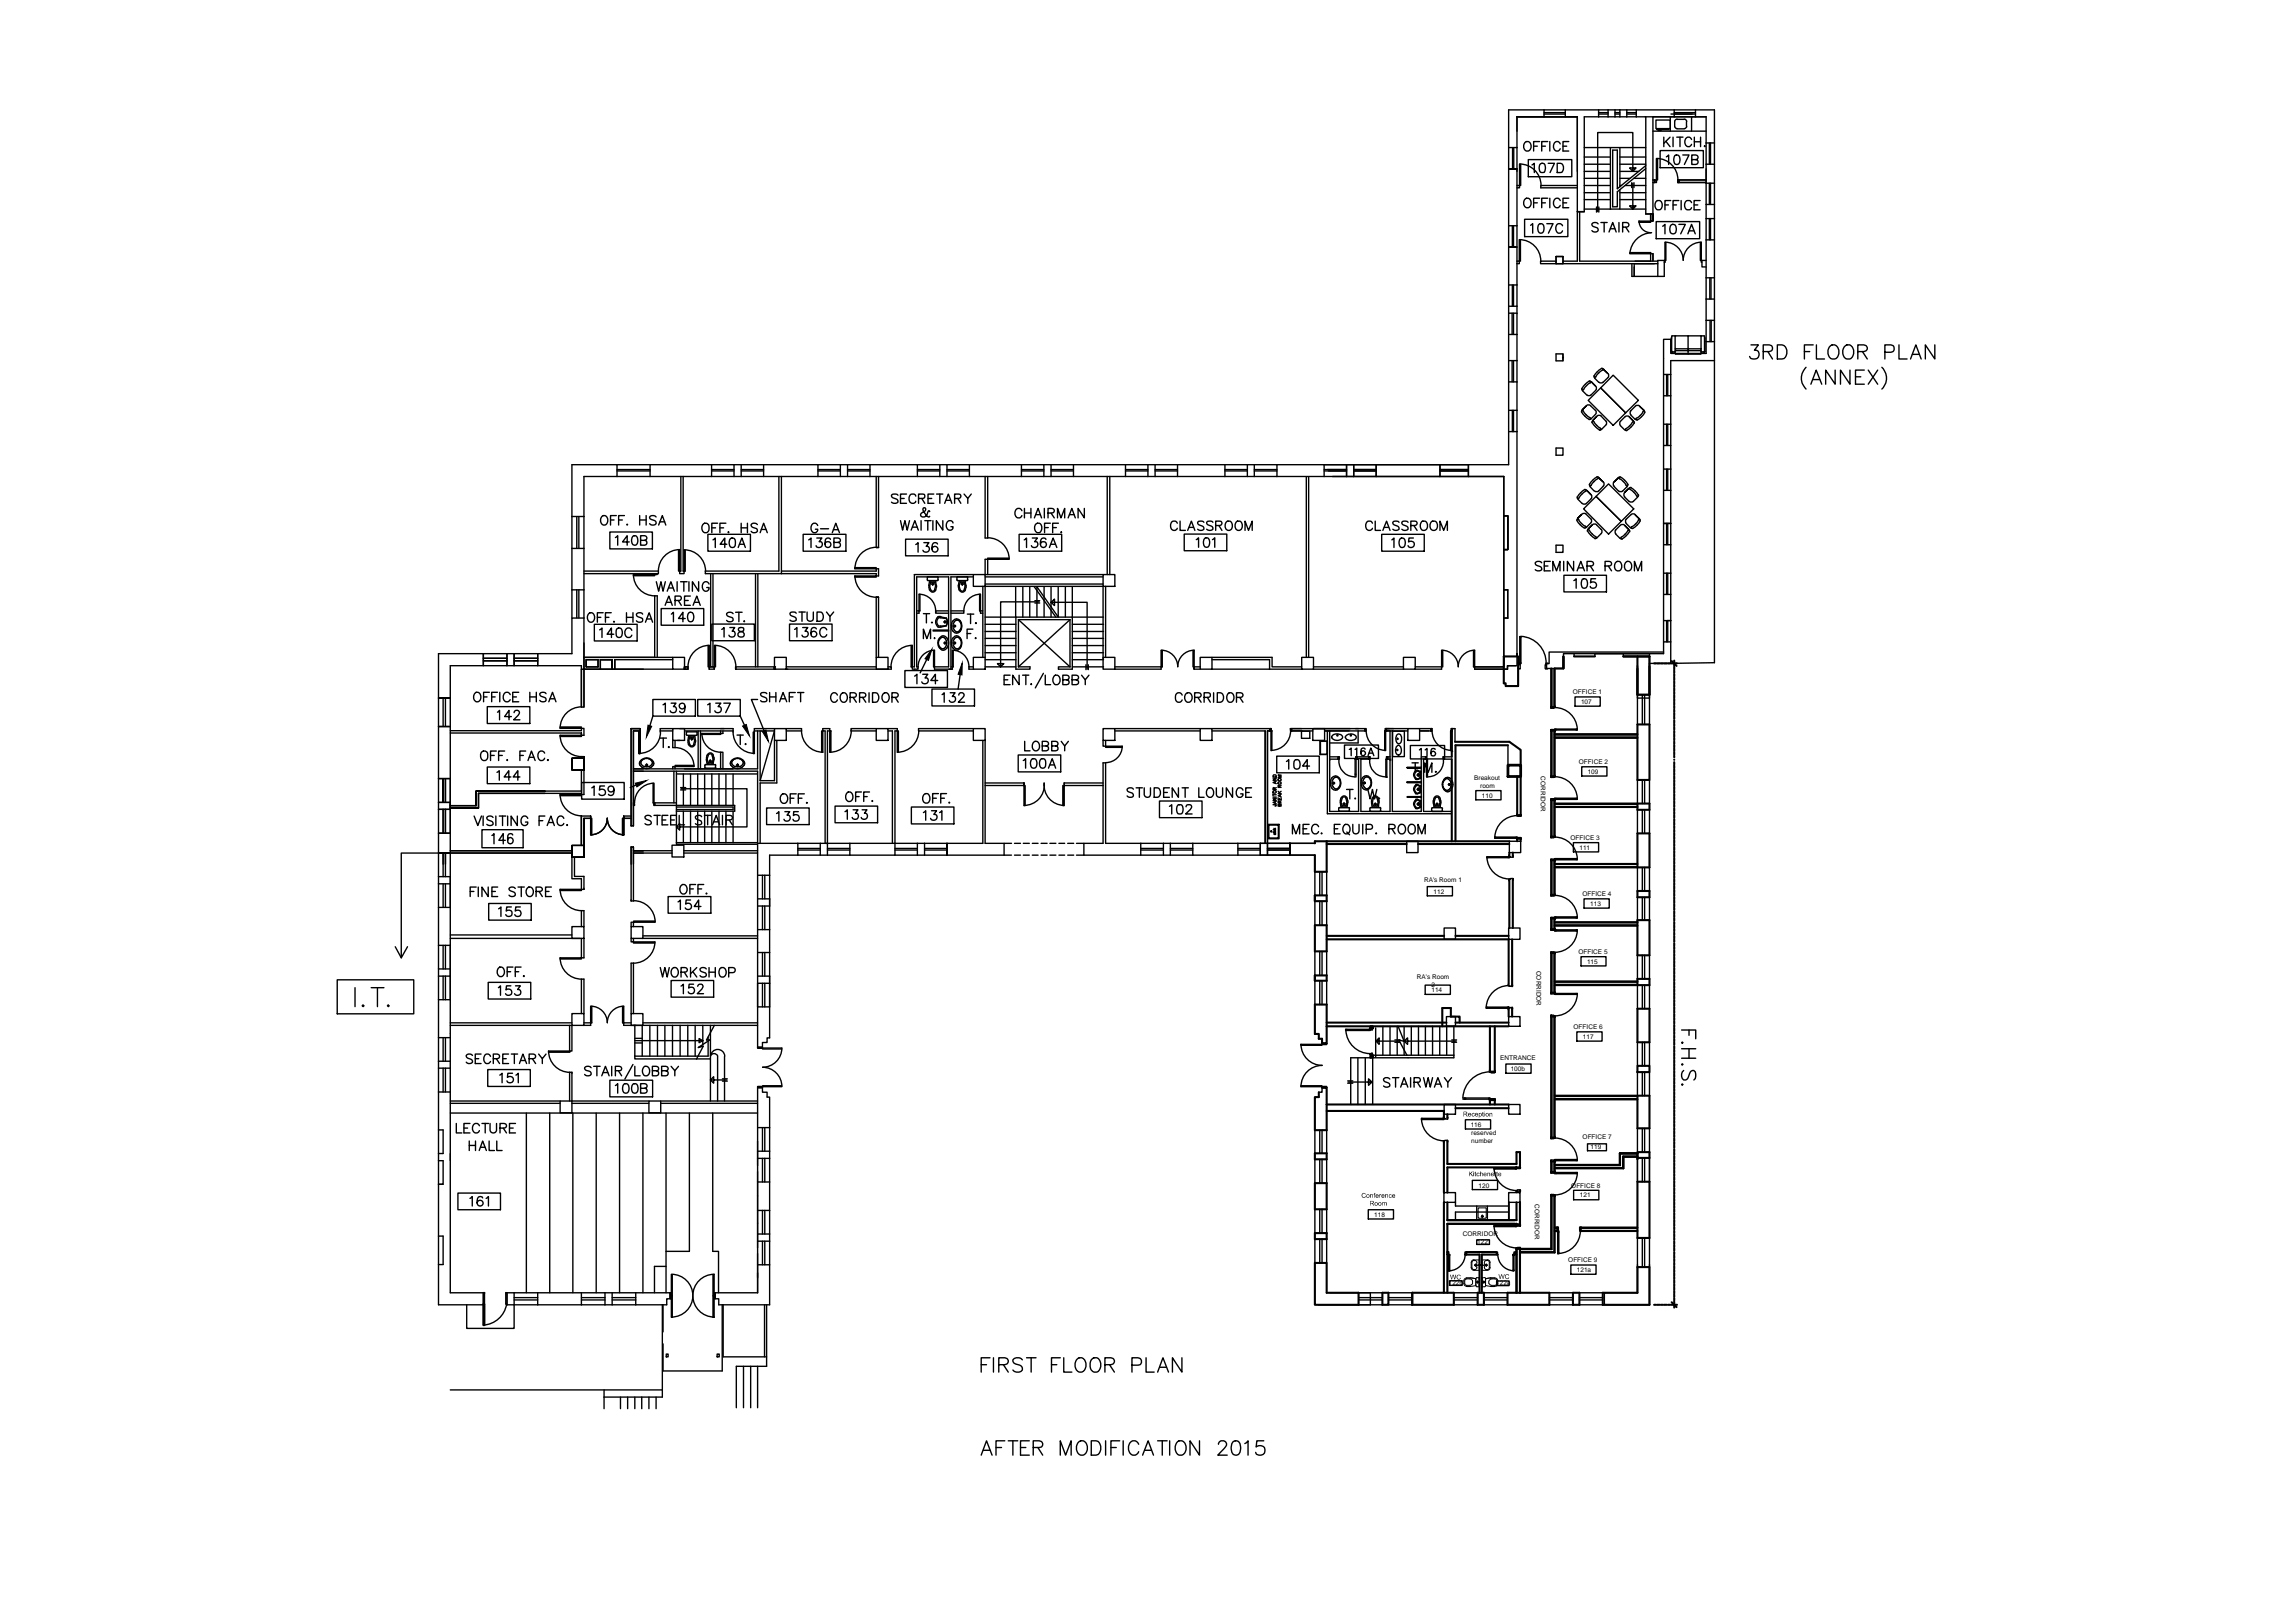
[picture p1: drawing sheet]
<svg xmlns="http://www.w3.org/2000/svg" width="420mm" height="297mm" viewBox="0 0 420 297" stroke-linecap="round" stroke-linejoin="round" font-family="sans-serif">
<defs><g id="words">
<g font-size="1.2">
<text x="288" y="127">OFFICE 1</text>
<text x="289.4" y="128.8">107</text>
<text x="269.9" y="142.8">Breakout</text>
<text x="282.1" y="142.1" transform="rotate(90 282.1 142.1)">CORRIDOR</text>
<text x="289.1" y="139.9">OFFICE 2</text>
<text x="290.7" y="141.6">109</text>
<text x="271" y="144.2">room</text>
<text x="271.3" y="146">110</text>
<text x="287.5" y="153.8">OFFICE 3</text>
<text x="289.2" y="155.5">111</text>
<text x="260.7" y="161.4">RA's Room 1</text>
<text x="262.4" y="163.6">112</text>
<text x="289.7" y="164">OFFICE 4</text>
<text x="291.1" y="165.8">113</text>
<text x="259.4" y="179.2">RA's Room</text>
<text x="281.3" y="177.7" transform="rotate(90 281.3 177.7)">CORRIDOR</text>
<text x="289" y="174.6">OFFICE 5</text>
<text x="290.5" y="176.4">115</text>
<text x="262.1" y="181.6">114</text>
<text x="262.1" y="180.6">2</text>
<text x="288.1" y="188.4">OFFICE 6</text>
<text x="289.8" y="190.1">117</text>
<text x="274.6" y="194">ENTRANCE</text>
<text x="276.6" y="196">100b</text>
<text x="269.3" y="206.2">116</text>
<text x="269.3" y="207.7">reserved</text>
<text x="269.3" y="209.1">number</text>
<text x="289.7" y="208.5">OFFICE 7</text>
<text x="291.2" y="210.3">119</text>
<text x="270.7" y="217.3">120</text>
<text x="281" y="220.4" transform="rotate(90 281 220.4)">CORRIDOR</text>
<text x="287.7" y="217.4">OFFICE 8</text>
<text x="289.2" y="219.2">121</text>
<text x="251.6" y="222.7">118</text>
<text x="267.8" y="226.3">CORRIDOR</text>
<text x="270.4" y="227.8">122</text>
<text x="287.1" y="231.1">OFFICE 9</text>
<text x="288.7" y="232.8">121a</text>
<text x="265.2" y="235.2">122b</text>
<text x="273.9" y="235.2">122a</text>
</g>
</g></defs>
<!-- layer: 21-1F$0$A-FLOR-BLOW -->
<g fill="none" stroke="#000" stroke-width=".25">
<path d="M276.2 27v3.9M277.7 27v3.9M282.7 21.4h3.9M282.7 20.1h3.9M292.7 21.4h1.7M292.7 20.1h1.7M295.7 21.4h.9M295.7 20.1h.9M297.8 21.4h1.8M297.8 20.1h1.8M305.9 21.4h4.5M306.5 20.1h3.9"/>
<path d="M312.3 26.2v3.9M312.3 33.5v3.9M313.9 26.2v3.9M313.9 33.5v3.9M276.2 41.3v3.9M276.2 52.2v3.8M276.2 57.3v3.9M277.7 41.3v3.9M277.7 52.2v3.8M277.7 57.4v3.8M312.3 40v3.9M312.3 50.8v3.9"/>
<path d="M312.3 58.6v3.9M313.9 40v3.9M313.9 50.8v3.9M313.9 58.6v3.9M276.2 66v3.9M276.2 75.1v3.9M277.7 66v3.9M277.7 75.1v3.9M304.6 68.5v3.9M304.6 77.6v3.9M305.9 68.5v3.9M305.9 77.6v3.9"/>
<path d="M104.7 94.5v5.9M106.9 94.5v5.9M113 87.2h6M113 85h6M130.3 87.2h4.1M130.3 85h4.1M135.7 87.2h4.1M135.7 85h4.1M149.7 87.2h4.2M149.7 85h4.2M155.2 87.2h4.1M155.2 85h4.1"/>
<path d="M168 87.2h4.1M168 85h4.1M173.4 87.2h4.1M173.4 85h4.1M187 87.2h4.1M187 85h4.1M192.4 87.2h4.1M192.4 85h4.1M206.1 87.2h4.1M206.1 85h4.1M211.5 87.2h4.1M211.5 85h4.1"/>
<path d="M224.3 87.2h4.1M224.3 85h4.1M229.6 87.2h4.2M229.6 85h4.2M242.4 85h4.1M242.4 87.2h4.1M247.8 87.2h4.1M247.8 85h4.1M263.6 87.2h5.2M263.6 85h5.2M275.3 94.4v6.2M304.6 85.9v3.8"/>
<path d="M304.6 95.8v3.9M305.9 85.9v3.8M305.9 95.8v3.9M88.5 119.6h4.3M94.1 119.6h4.3M104.7 108v5.1M106.9 108v5.1M275.3 108v5.1M292 119.6h5.2M304.6 104.9v3.9M304.6 113.6v3.9M305.9 104.9v3.9"/>
<path d="M305.9 113.6v3.9M80.3 127.8v5.2M82.4 127.8v5.2M88.5 121.8h4.3M94.1 121.8h4.3M221.9 122.5h10.5M299.8 127.2v5.4M302 127.2v5.4M80.3 142.5v4.4M80.3 148.1v4.4M80.3 156.1v4.3M82.4 142.5v4.4"/>
<path d="M82.4 148.1v4.4M82.4 156.1v4.3M146.1 156.5h4.1M146.1 154.3h4.1M151.5 156.5h4.1M151.5 154.3h4.1M163.8 156.5h4.2M163.8 154.3h4.2M169.3 156.5h4.1M169.3 154.3h4.1M208.8 156.5h4.2M208.8 154.3h4.2"/>
<path d="M214.3 156.5h4.1M214.3 154.3h4.1M226.6 156.5h4.1M226.6 154.3h4.1M232 156.5h4.1M232 154.3h4.1M240.7 159.6v4.3M242.9 159.6v4.3M299.8 142.7v4.4M299.8 148.2v4.3M299.8 158.8v4.3M302 142.7v4.4"/>
<path d="M302 148.2v4.3M302 158.8v4.3M80.3 161.8v4.3M80.3 173v4.3M80.3 178.6v4.4M82.4 161.8v4.3M82.4 173v4.3M82.4 178.6v4.4M138.7 160.2v4.3M138.7 165.8v4.3M138.7 174.3v4.3M138.7 180v4.3"/>
<path d="M140.9 160.2v4.3M140.9 165.8v4.3M140.9 174.3v4.3M140.9 180v4.3M240.7 164.9v4.4M240.7 174.1v4.4M240.7 179.5v4.4M242.9 164.9v4.4M242.9 174.1v4.4M242.9 179.5v4.4M299.8 164.2v4.2M299.8 174.8v4.4"/>
<path d="M302 164.2v4.2M302 174.8v4.4M80.3 189.9v4.3M80.3 195.5v4.4M82.4 189.9v4.3M82.4 195.5v4.4M299.8 180.3v4.3M299.8 190.8v4.3M299.8 196.2v4.3M302 180.3v4.3M302 190.8v4.3M302 196.2v4.3"/>
<path d="M80.3 206.8v4.3M80.3 212.4v4.3M82.4 203.7h56.3M96.4 203.7v32.9M100.6 203.7v32.9M104.9 203.7v32.9M109.1 203.7v32.9M113.4 203.7v32.9M117.7 203.7v32.9M121.9 203.7v32.9M126.2 203.7v25.3h-4.3M130.5 203.7v25.3h1v7.6"/>
<path d="M138.7 206.4v4.3M138.7 212v4.3M140.9 206.4v4.3M140.9 212v4.3M240.7 206.8v4.3M240.7 212.2v4.3M242.9 206.8v4.3M242.9 212.2v4.3M299.8 206.5v4.6M299.8 212.1v4.2M302 206.5v4.4M302 211.9v4.4"/>
<path d="M80.3 226.2v5.2M94.1 236.6h4.3M94.1 238.8h4.3M106.4 236.6h4.4M106.4 238.8h4.4M112.1 236.6h4.3M112.1 238.8h4.3M119.8 231.8v4.8M121.3 238.8v16.9h-10.7v-1.3M121.4 238.8v5M132.2 238.8v12.1h-10.8v-4.9M132.4 238.8v9.5h7.9"/>
<path d="M138.7 221.5v4.3M138.7 227.2v4.3M140 238.8v9.5M140.3 238.8v11.3h-5.5M140.9 221.5v4.3M140.9 227.2v4.3M240.7 221.3v4.4M240.7 226.8v4.3M242.9 221.3v4.4M242.9 226.8v4.3M248.7 236.6h4.4M248.7 238.8h4.4"/>
<path d="M254.2 236.6h4.3M254.2 238.8h4.3M266.2 236.6h4.3M266.2 238.8h4.3M271.7 236.6h4.3M271.7 238.8h4.3M283.6 236.6h4.4M283.6 238.8h4.4M289.2 236.6h4.2M289.2 238.8h4.2M299.8 226.6v5.3M302 226.6v5.3"/>
<path d="M82.4 254.4h38.9"/>
</g>
<!-- layer: 21-1F$0$A-FLOR-STRS -->
<g fill="none" stroke="#000" stroke-width=".25">
<path d="M290 32.6h4.8M290 31.4h4.8M290 34h4.8M290 30.1h4.8M290 28.7h4.8M290 27h4.8M290 36.5h4.8M290 35.3h4.8M290 38.3h4.8M296.6 32.6h1.8M296.6 31.4h3.4M296.6 30.1h4.7"/>
<path d="M296.6 28.7h4.7M296.6 27h4.7M296.6 36.5h4.7M296.6 35.3h4.7M296.6 38.3h4.7M297.5 34h3.8M299.1 32.6h2.2M180.4 114.3h5.6M180.4 112.9h5.6M180.4 119.5h5.6M180.4 118.2h5.6M180.4 116.8h5.6"/>
<path d="M180.4 115.6h5.6M185.9 107.4v5.5M187.3 107.4v5.5M188.5 107.4v5.5M189.8 107.4v5.5M191.1 107.4v5.5M192.4 107.4v5.5M193.7 107.4v5.5M195 107.4v5.5M196.3 107.4v5.5h5.7M196.3 114.3h5.7M196.3 119.5h5.7"/>
<path d="M196.3 118.2h5.7M196.3 116.8h5.7M196.3 115.6h5.7M180.4 122h5.6M180.4 120.7h5.6M196.3 122h5.7M196.3 120.7h5.7M123.8 148.5v5.7M125.1 141.6v5.8M125.1 148.5v5.7M126.4 141.6v5.8M126.4 148.5v5.7"/>
<path d="M127.7 141.6v5.8M127.7 148.5v5.7M129 141.6v5.8M129 148.5v5.7M130.3 141.6v5.8M130.3 148.5v5.7M131.6 141.6v5.8M131.6 148.5v5.7M132.9 141.6v5.8M132.9 148.5v5.7M134.2 141.6v5.8M134.2 148.5v5.7"/>
<path d="M116.2 187.7v5.6M117.6 187.7v5.6M119 187.7v5.6M120.4 187.7v5.6M121.7 187.7v5.6M123.1 187.7v5.6M124.5 187.7v5.6M125.9 187.7v5.6M127.3 187.7v5.6M128.7 187.7v3.4M130.1 187.7v1.3M130.1 193.8v7.7"/>
<path d="M131.4 193.3v8.2M131.4 193.2a.74 .74 0 0 0-.7-.4 .74 .74 0 0 0-.7 .4M132.6 193.3v8.2M132.7 193.3a1.29 1.29 0 0 0-1.3-1.2 1.29 1.29 0 0 0-1.3 1.2M110.6 255.7v2.1M113.6 255.7v2.1M114.9 255.7v2.1M116.2 255.7v2.1M117.5 255.7v2.1M118.8 255.7v2.1M120.1 255.7v2.1M134.8 250.1v7.5"/>
<path d="M136.1 250.1v7.5M137.4 250.1v7.5M138.7 250.1v7.5"/>
</g>
<!-- layer: 21-1F$0$A-WALL -->
<g fill="none" stroke="#000" stroke-width=".25">
<path d="M276.2 30.9v10.4h1.5v-10.4h-1.5h1.3M277.7 34h.5v.4h-.5M282.7 21.4v-1.3h-6.5v6.9h1.5v-5.6h11.1v26.4h-2.7M286.6 21.4v-1.3h6.1v1.3h-2.7v17.3M288.8 34h-6.7v.4h6.7M289.2 38.7v9.1h14.3M290 38.7h-1.2h1.2M294.4 20.1h1.3v1.3h-1.3zM296.6 20.1h1.2v1.3h-1.2zM299.6 20.1h6.9v1.3h-6.9zM301.3 21.4v17.8h1.3v-17.8M303 32.9h-.4h.4v.5h-.4"/>
<path d="M303.2 32.9v.5M307.1 33.4h5.2M307.1 32.9h5.2M307.4 32.9v.5M309.8 21.4h2.5v4.8h1.6v-6.1h-3.5v1.3M312.3 30.1h1.6v3.4h-1.6zM312.3 37.4h1.6v2.6h-1.6zM276.2 45.2v7h1.5v-7h-1.5h1.3M277.7 47.8h.4v.5h-.4M277.7 57.3h-1.5v-1.3h1.5v1.4M284.9 47.8h-2.9v.5h2.9M286.1 48.3h17.4"/>
<path d="M298.8 48.3v2.3h5.9M299.2 48.3v2.3M302.2 40.5v-1.3v1.3h.4v-1.3v1.3M302.2 46.4v1.4M302.6 46.4v1.4M303.5 47.7h1.3v.3h-.1M304.8 47.7v.3M311.5 47.7v.3M312.3 47.7h-.7v1.2h.7M312.3 43.9h1.6v6.9h-1.6zM312.3 54.7h1.6v3.9h-1.6zM276.2 61.2h1.5v4.8h-1.5z"/>
<path d="M276.2 69.9h1.5v5.2h-1.5zM304.6 72.4h1.3v5.2h-1.3zM305.9 64.6v-2.5h-1.3v6.4h1.3v-2.5h8M305.9 64.7h6.4v-2.2h1.6v58.8l-8 .1M104.7 85h8.3v2.2h-6.1v7.3h-2.2zM119 85h11.3v2.2h-11.3zM124.6 87.2v17.3M125.1 87.2v17.3M134.4 85h1.3v2.2h-1.3zM139.8 85h9.9v2.2h-9.9zM142.6 87.2v17.3h-13.5v.5h31.3v.4h.4v-1.3h-.4v.4h-17.3M143.1 87.2v17.8"/>
<path d="M153.9 85h1.3v2.2h-1.3zM159.3 85h8.7v2.2h-8.7zM160.4 87.2v13M160.8 87.2v13M172.1 85h1.3v2.2h-1.3zM177.5 85h9.5v2.2h-9.5zM180.4 87.2v11.3M180.8 87.2v11.3M191.1 85h1.3v2.2h-1.3zM196.5 85h9.6v2.2h-9.6zM202.7 87.2v18M203.2 87.2v18"/>
<path d="M210.2 85h1.3v2.2h-1.3zM215.6 85h8.7v2.2h-8.7zM228.4 85h1.2v2.2h-1.2zM233.8 85h8.6v2.2h-8.6zM239.2 87.3v33M239.6 87.3v33M246.5 85h1.3v2.2h-1.3zM251.9 85h11.7v2.2h-11.7zM275.3 94.4v-7.2h-6.5v-2.2h7.4v-6h1.5v42.8h-1.7v.7M275.3 94.4h.7v6.2h-.7h.7v-6.2M275.3 94.4h.7M276 94.4v6.2h-.7v7.4h.7v5.2"/>
<path d="M304.6 95.8h1.3h-1.3M304.6 81.5h1.3v4.4h-1.3zM304.6 95.8v-6.1h1.3v6.1M304.6 99.7h1.3v5.2h-1.3zM104.7 100.4h2.2v7.6h-2.2zM106.9 104.5h13.6v.5h-13.6M124.4 104.5v.5h.8v-.5M130.1 105v17M130.5 105v17M138.3 105v17M138.7 105v17M160.4 109.3v11"/>
<path d="M160.8 109.3v11M167.8 111.8h.4M168.2 111.8v.4h-.4M170.8 115.3h2.9v.2h-2.9zM173.7 111.8h-2.4v.4h2.4M174.1 111.8h2.4v.4h-2.4M178.2 105.2h-10.8v16.8h-.6M178.2 105.6h-4.1v16.9M179.9 107.3v13M179.9 111.8h-.4v.4h.4M180.4 102.4v2.8h21.5M180.4 106.9h21.5"/>
<path d="M180.4 105.6h21.5M180.8 102.4v2.8M186 112.9h10.3v9.6h-2.5v-.5h2.1v-8.6h-9.4v8.6h2.1v.5h-2.6zM202.4 107.3v13M275.3 113.1h.7h-.7v8.9zM292 119.6v.5M302 119.6v8.2h-2.2v-6M304.6 108.8h1.3v4.8h-1.3zM80.3 127.8h2.1h-2.1M80.3 133h2.1h-2.1M80.3 133v9.5h2.1v-9.5M82.4 133.7h24v-.4h.5v1.3h-.5v-.4v.5"/>
<path d="M82.4 134.2h24M88.5 121.8v-2.2h-8.2v8.2M88.5 121.8h-6.1v6M92.8 121.8v-2.2h1.3v2.2M92.8 121.8h1.3M98.4 121.8v-2.2h6.3v-6.5h2.2v16.3M98.4 121.8h8v7.6M106.4 122.5h.5v6.9h-.5zM106.9 120.3h16.3M106.9 122.5h16.3M107.3 120.7v1.3v-1.3M107.3 120.7h2.2v1.3h-2.2"/>
<path d="M109.9 120.7h2.2h-2.2M109.9 120.7v1.8M112.1 120.7v1.8v-1.8M112.5 120.7v1.8v-1.8M112.5 120.7h10.7M115.5 133.4h1.7h-1.7M115.5 133.4v17.7h.5v-17.3M116 133.8h1.2M117.2 133.4v.4h-1.2M119.9 120.3v-11.2h.4v11.2M123.2 133.4h-2.3v.4h2.3M123.2 135.5v1.3h.4v-1.3"/>
<path d="M124.4 133.4h9.8v.4h-8.9M125.3 122h.7v.5h-.7zM125.3 122h.7v.5h-.7M127.8 133.8v6.9M128.2 133.8v6.9M129.9 122h.9v.5h-.9zM129.9 122h.9M131.9 133.8v.4h.4v-.4M134.7 122h7.1v.5h-7.1zM134.7 122v.5M138.7 133.8v6.9h-22.7M139.2 133.8v9.1h2.6v-7.4"/>
<path d="M141.8 133.4h-3.7v.4h3.7M142.2 135.5v7.8h-3v11M143.9 122h16.5M143.9 133.4h2.8v.4h-2.8M150.6 133.4h1.3v.4h-.4v20.5h-1.3v2.2h1.3v-2.2h-.4v-20.5h-.5zM160.4 133.4h-4.6v.4h4.6M162.6 122h.6v.5h-19.3M162.6 133.4h1.7M162.6 133.8h.8v20.5M164.3 133.8h-.5v22.7h-8.2v-2.2h8.2M167 122v.5h1.1v-.5h-.3v-16.4h5.9v16.4h-2.8M168.2 133.4h10"/>
<path d="M168.2 133.8h10M171.1 122v.5h3M178.2 122h-.8v.5h.8M179.9 135.5v18.8h-6.5M180.4 135.5v18.8h3.4v2.2h-10.4M180.4 120.3v-13h21.5v13.3M201.9 135.5v1.1h.5v-1.1M201.9 139.6h.5v14.7h6.4v2.2h-10.4v-2.2h3.5zM204.1 122h8.7M204.1 133.4h15.6M204.1 133.8h15.6M212.6 122v.5h-8.5"/>
<path d="M218.6 122.5v-.5v.5M218.6 122.5h1.1M218.6 122h1.1M221.9 120.3h11v1.7h5.4M221.9 120.7h10.5v1.8h5.9M221.9 133.4h10.8M221.9 133.8h9.7v20.5M232.6 133.8v-.4v.4M232.6 133.4v.4M232.8 133.8h-.8v22.7h-1.3v-2.2h1.3M236.2 133.4h4.1M236.3 133.8h4"/>
<path d="M236.4 133.4v.4M238.3 133.8h1.5v1.3h-1.5zM240.5 122.5h16.4M240.5 122h16.4M240.5 133.4h8.2M241.7 135.6h1.3M241.7 138.1h1.3M242.5 133.8h6.2M243 133.8v15.1h22.8M243.4 138.5h1.8M243.4 138.9h1.8M243.4 133.8v14.7h5.3v-9.6h-.6"/>
<path d="M245 138.5v.4M248.2 138.5h2.6M248.4 138.5v.4M249.9 133.4v.4M250.6 138.5v.4M253.5 133.8h1v14.7h-5.4v-9.6h1.7M253.6 133.4h4.1M253.8 133.4v.4M253.8 138.5h.7M253.9 138.9h.6M254 138.5v.4M257.7 133.8h-2.8v14.7h5.3v-10h1"/>
<path d="M259.1 122h4.8v.5h-4.8M259.9 133.4h2.3M259.9 133.8h2.2M261 138.5v.4M261.2 138.9h-.6v9.6h5.2M262 133.4v.4M264.2 138.5h1.6M264.3 138.9h1.5M264.4 138.5v.4M265.6 133.8h.3M265.7 133.4h.7v2.4M265.9 133.4v4.1"/>
<path d="M269.8 122h5.5M270 122v.5h6M277.5 121.8h-1.5v.7M277.7 120.1v-.5v.5M297.2 120.1v-.5h7.4v-2.1h1.3v3.9M299.8 127.1h2.2M302 121.4h3.9M82.4 156.1h-2.1h2.1M82.4 147.4h4.8h-4.8M82.4 146.9v1.2v-1.2M82.4 147.9h5.2h-5.2M82.4 156.1v-3.6h-2.1v3.6h-6.8v19.2l1.1-2"/>
<path d="M82.4 146.9h-2.1v1.2h2.1v-.9M82.4 156.1h22.3M82.4 155.7h22.3M87.2 144.8v2.6v-2.6M87.2 144.8v.4M87.6 145.2v2.7v-2.7M104.7 156.9v3.9h1.7v2h.5v-2.4h-1.7v-3.5M106.4 140.9v3.9h-19.2h12.6M106.4 149.3v5.4v-5.3h1.7M106.9 140.9v4.5h-.5v-.2h-18.8h12.2M106.9 149.8v7.1v-7.1M106.9 149.8h1.2"/>
<path d="M108.1 149.4v.4v-.4M114.2 149.4v.4h1.3h-1.3zM114.2 149.4h1.3M116 141.1h22.7v19.1h2.2v-3.7h5.2v-2.2h-7.4M116 156.1h7M117.8 155.7h-1.8h7M123.2 140.7v-.4h.4v.4M123.4 141.1v5.8M123.8 141.1v6.3h-3.9v-.5h3.9M125.2 156.1h13.5M125.2 155.7h13.5M131.9 140.7v-3h.4v3"/>
<path d="M138.6 154.2h-14.8v.3h14.8M168 154.3h1.3v2.2h-1.3zM173.4 154.3v2.2v-2.2M180.4 143.3h7.1v.5h-7.1M201.9 143.3h-7.1v.5h7.1M213 154.3h1.3v2.2h-1.3zM218.4 154.3h8.2v2.2h-8.2zM240.7 154.3h-4.6v2.2v-2.2v2.2h4.6M257.6 143.2h2.6h-2.6M260.2 140.4h-2.6l2.6 .1M260.2 143.1h-2.6v.1M260.2 145.8h-2.6v.1h2.6"/>
<path d="M61.7 179.3h14v6.2h-14zM72.4 173.3l1.1 2M80.3 160.4h2.1v1.4h-2.1zM80.3 166.1h2.1v6.9h-2.1zM80.3 177.3h2.1v1.3h-2.1zM82.4 171.7h23.8M82.4 171.1h22.3M106.4 169.6v-2.9h.5v2.9M106.4 171.7v3.6h.5v-3.6M115.5 171.7v.7h.5v-.7M116 164.9v-9.9h-.5v9.9h.5M116 168.8v.8"/>
<path d="M116 168.8h-.5v.8M117.6 171.7h21.1M117.7 171.3h21M138.7 164.5h2.2v1.3h-2.2zM138.7 170.1h2.2v4.2h-2.2zM138.7 178.6h2.2v1.4h-2.2zM80.3 199.9h2.1v36.7h6.1v2.2h-8.2v-7.4h.8v-5.2h-.8v-9.5h.8v-4.3h-.8v-1.3h.8v-4.3h-.8zM80.3 183h2.1v6.9h-2.1zM80.3 194.2h2.1v1.3h-2.1zM82.4 187.7h22.3v4.7h-.4v-4.7M82.4 187.2h22.3M106.4 185.5v-6.3h.5v6.3"/>
<path d="M106.9 187.7h1.2M106.9 187.2h1.4M114 187.2h1.5M114.2 187.7h24.5M115.5 185.5v-9.2h.5v9.2M117.7 187.2h21M129.6 189.8v.5M129.6 190.5v2.8h-1.8M130.1 189v4.8h-2.6M138.7 184.3h2.2v5.6h-.5v.9h-.8v.9h-.9zM138.7 199.1h.9v.8h.8v.9h.5v5.6h-2.2zM250.8 187.8h.5v.5h-.5z"/>
<path d="M250.8 193h.5v.6h-.5zM80.3 216.7h.8M82.4 201.9h20.1M82.4 201.5h20.1M104.3 201.5v-5.2h.4v5.2h14.1M104.7 201.9h14.1M121 201.9h17.7M121 201.5h17.7M138.7 210.7h2.2v1.3h-2.2zM138.7 216.3h2.2v5.2h-2.2zM85.4 238.8v4.3h8.7v-4.3M92.8 236.6h1.3v2.2h-1.3z"/>
<path d="M98.4 236.6h8v2.2h-8zM110.8 236.6h1.3v2.2h-1.3zM116.4 236.6h6.3v1.1h-.6v1.1h-5.7zM130.9 236.6h7.8v-5.1h2.2v7.3h-9.3v-1.1h-.7zM138.7 225.8h2.2v1.4h-2.2zM243.5 236.6h7.4v2.2h-9.5M299.8 231.4v5.2h-6.1v2.2h8.3v-7.4"/>
</g>
<!-- layer: 21-1F$0$A-GLAZ -->
<g fill="none" stroke="#000" stroke-width=".25">
<path d="M276.9 27v3.9M277.1 27v3.9M282.7 20.9h3.9M282.7 20.6h3.9M292.7 20.9h1.7M292.7 20.6h1.7M295.7 20.9h.9M295.7 20.6h.9M297.8 20.9h1.8M297.8 20.6h1.8M305.9 20.9h4.5M306.5 20.6h3.9"/>
<path d="M312.9 26.2v3.9M312.9 33.5v3.9M313.2 26.2v3.9M313.2 33.5v3.9M276.8 57.3v3.9M276.9 41.3v3.9M276.9 52.2v3.8M277.1 41.3v3.9M277.1 52.2v3.8M277.1 57.3v3.9M312.9 40v3.9M313 50.8v3.9"/>
<path d="M313.1 58.6v3.9M313.2 40v3.9M313.2 50.8v3.9M313.3 58.6v3.9M276.8 66v3.9M276.9 75.1v3.9M277.1 66v3.9M277.1 75.1v3.9M305.1 68.5v3.9M305.1 77.6v3.9M305.3 68.5v3.9M305.3 77.6v3.9"/>
<path d="M105.6 94.6v5.8M106 94.6v5.8M113 85.9h6M113 86.2h6M130.3 85.9h4.1M130.3 86.2h4.1M135.7 85.9h4.1M135.7 86.2h4.1M149.7 85.9h4.2M149.7 86.2h4.2M155.2 85.9h4.1M155.2 86.2h4.1"/>
<path d="M168 85.9h4.1M168 86.2h4.1M173.4 85.9h4.1M173.4 86.2h4.1M187 85.9h4.1M187 86.2h4.1M192.4 85.9h4.1M192.4 86.2h4.1M206.1 85.9h4.1M206.1 86.2h4.1M211.5 85.9h4.1M211.5 86.2h4.1"/>
<path d="M224.3 85.9h4.1M224.3 86.2h4.1M229.6 85.9h4.2M229.6 86.2h4.2M242.4 85.9h4.1M242.4 86.2h4.1M247.8 85.9h4.1M247.8 86.2h4.1M263.6 85.9h5.2M263.6 86.2h5.2M305.1 85.9v3.8M305.1 95.8v3.9"/>
<path d="M305.3 85.9v3.8M305.3 95.8v3.9M105.6 108v5.1M106 108v5.1M305.1 104.9v3.9M305.1 113.6v3.9M305.3 104.9v3.9M305.3 113.6v3.9M81.1 127.8v5M81.5 127.8v5M88.5 120.5h4.3M88.5 120.9h4.3"/>
<path d="M94.1 120.5h4.3M94.1 120.9h4.3M300.7 127.2v5.4M301.1 127.2v5.4M81.1 142.5v4.4v-4.4M81.1 148.1v4.4M81.1 156.1v4.3M81.5 142.5v4.4v-4.4M81.5 158.2v-2.1v4.3M81.5 148.1v4.4M82.4 142.5v4.4M82.4 148.1v4.4"/>
<path d="M146.1 155.3h4.1M146.1 155.6h4.1M151.5 155.3h4.1M151.5 155.6h4.1M163.8 155.3h4.2M163.8 155.6h4.2M169.3 155.3h4.1M169.3 155.6h4.1M208.8 155.3h4.2M208.8 155.6h4.2M214.3 155.3h4.1M214.3 155.6h4.1"/>
<path d="M226.6 155.3h4.1M226.6 155.6h4.1M232 155.3h4.1M232 155.6h4.1M241.6 159.6v4.3M242 159.6v4.3M300.7 142.7v4.4M300.7 148.2v4.3M300.7 158.8v4.3M301.1 142.7v4.4M301.1 148.2v4.3M301.1 158.8v4.3"/>
<path d="M81.1 161.8v4.3M81.1 173v4.3M81.1 178.6v4.4M81.5 161.8v4.3M81.5 173v4.3M81.5 178.6v4.4M82.4 161.8v4.3M82.4 173v4.3M82.4 178.6v4.4M138.7 180v4.3M139.6 160.2v4.3M139.6 165.8v4.3"/>
<path d="M139.6 174.3v4.3M139.6 180v4.3M140 160.2v4.3M140 165.8v4.3M140 174.3v4.3M140 180v4.3M140.9 180v4.3M241.6 164.9v4.4M241.6 174.1v4.4M241.6 179.5v4.4M242 164.9v4.4M242 174.1v4.4"/>
<path d="M242 179.5v4.4M300.7 164.2v4.2M300.7 174.8v4.4M301.1 164.2v4.2M301.1 174.8v4.4M81.1 189.9v4.3M81.1 195.5v4.4M81.5 189.9v4.3M81.5 195.5v4.4M300.7 180.3v4.3M300.7 190.8v4.3M300.7 196.2v4.3"/>
<path d="M301.1 180.3v4.3M301.1 190.8v4.3M301.1 196.2v4.3M139.6 206.4v4.3M139.6 212v4.3M140 206.4v4.3M140 212v4.3M241.6 206.8v4.3M241.6 212.2v4.3M242 206.8v4.3M242 212.2v4.3M300.7 206.5v4.4"/>
<path d="M300.7 211.9v4.4M301.1 206.5v4.4M301.1 211.9v4.4M94.1 237.9h4.3M94.1 237.5h4.3M106.4 237.9h4.4M106.4 237.5h4.4M112.1 237.9h4.3M112.1 237.5h4.3M139.6 221.5v4.3M139.6 227.2v4.3M140 221.5v4.3"/>
<path d="M140 227.2v4.3M241.6 221.3v4.4M241.6 226.8v4.3M242 221.3v4.4M242 226.8v4.3M248.7 237.9h4.4M248.7 237.5h4.4M254.2 237.9h4.3M254.2 237.5h4.3M266.2 237.9h4.3M266.2 237.5h4.3M271.7 237.9h4.3"/>
<path d="M271.7 237.5h4.3M283.6 237.9h4.4M283.6 237.5h4.4M289.2 237.9h4.2M289.2 237.5h4.2M300.7 226.6v5.3M301.1 226.6v5.3"/>
</g>
<!-- layer: 21-1F$0$A-ANNO-TEXS -->
<g fill="none" stroke="#000" stroke-width=".25">
<path d="M279.1 26.2a.66 .66 0 0 1 .8-.3 .66 .66 0 0 1 .4 .7v.4a.68 .68 0 0 1-.7 .7 .68 .68 0 0 1-.7-.7zM279.1 36.5a.66 .66 0 0 1 .8-.2 .66 .66 0 0 1 .4 .7v.4a.68 .68 0 0 1-.7 .6 .68 .68 0 0 1-.7-.6zM280.5 30.2l.4-.3v1.7M280.8 26.8h.6M280.8 37.1h.6M281.9 25.9h-1.1v1.7M281.9 36.3h-1.1v1.7M282 30a.55 .55 0 0 1 .8 .2 1.64 1.64 0 0 1-.1 1.3 .68 .68 0 0 1-.8-.2 1.37 1.37 0 0 1 .1-1.3zM282.3 26.8h.6M282.3 37.1h.6M283.4 25.9h-1.1v1.7M283.4 36.3h-1.1v1.7"/>
<path d="M283.4 29.9h1.2l-.8 1.7M283.7 25.9v1.7M283.7 36.3v1.7M285.1 29.9h.6a.91 .91 0 0 1 .6 .8 .91 .91 0 0 1-.6 .9h-.6zM285.6 26.3a.59 .59 0 0 0-.9-.3 .91 .91 0 0 0-.3 1 .91 .91 0 0 0 .9 .6l.3-.4M285.6 36.7a.59 .59 0 0 0-.9-.3 .91 .91 0 0 0-.3 1 .91 .91 0 0 0 .9 .6l.3-.4M286.1 26.8h.7M286.1 37.1h.7M287.2 25.9h-1.1v1.7h1.1M287.2 36.3h-1.1v1.7h1.1M303.2 36.9a.65 .65 0 0 1 .7-.2 .65 .65 0 0 1 .4 .6 .77 .77 0 0 1-.1 .9 .77 .77 0 0 1-.9 .2 1.1 1.1 0 0 1-.1-1.5zM304.6 25.1v1.7"/>
<path d="M304.8 37.5h.6M305 25.9l.7 .9M305.1 28.7l.4-.3v1.7M305.7 25.1l-1.1 1.1M305.9 36.7h-1.1v1.7M306.3 37.5h.6M306.3 25.1v1.7M306.6 28.4a.58 .58 0 0 1 .9 .3 .87 .87 0 0 1-.6 1.4 .97 .97 0 0 1-.4-1.4zM307 25.1h1.1M307.4 36.7h-1.1v1.7M307.6 25.1v1.7M307.8 36.7v1.7"/>
<path d="M308.1 28.4h1.1l-.8 1.7M309.7 37.1a.66 .66 0 0 0-.8-.4 .66 .66 0 0 0-.5 .6 .78 .78 0 0 0 .2 .9 .78 .78 0 0 0 .8 .2l.3-.4M309.7 25.5a.59 .59 0 0 0-.9-.3 .92 .92 0 0 0-.3 1 .92 .92 0 0 0 .8 .6l.4-.4M309.7 29.2l1-.1 .2-.2-.1-.4-.4-.1h-.7v1.7h.7a.47 .47 0 0 0 .4-.3 .47 .47 0 0 0 0-.5l-.4-.1M310.1 37.5h.7M310.2 25.1v1.7M310.2 26h1.1M311.2 36.7h-1.1v1.7h1.1M311.3 25.1v1.7M312.1 26.7l-.1 .1h.2M280.2 41.2l.4-.3v1.8M281.8 41a.56 .56 0 0 1 .8 .2 1.47 1.47 0 0 1-.2 1.4 .53 .53 0 0 1-.8-.3 1.37 1.37 0 0 1 .2-1.3z"/>
<path d="M283.2 40.9h1.1l-.8 1.8M286.1 41.3a.64 .64 0 0 0-.8-.4 .64 .64 0 0 0-.5 .7v.4a.63 .63 0 0 0 .5 .7 .63 .63 0 0 0 .8-.5M292.6 41a.64 .64 0 0 0-.6-.3 .64 .64 0 0 0-.6 .4l.2 .3 .8 .3 .2 .5a.72 .72 0 0 1-1.2 0M293.1 40.7h1.1M293.7 40.7v1.8M294.6 42.5l.6-1.8 .7 1.8M294.8 41.9h.8M296.4 40.7v1.8M297.1 41.6l.9-.1 .2-.3-.1-.3-.3-.2h-.7v1.8M297.6 41.6l.6 .9M304.4 41.4l.4-.3v1.7M306 41.1a.58 .58 0 0 1 .8 .3 1.08 1.08 0 0 1-.4 1.4l-.4-.1a1.3 1.3 0 0 1 0-1.6z"/>
<path d="M307.4 41.1h1.1l-.8 1.7M309 42.8l.7-1.7 .7 1.7M309.3 42.2h.8M110.1 94.6a.63 .63 0 0 1 .7-.2 .63 .63 0 0 1 .5 .6 .77 .77 0 0 1-.2 .8 .77 .77 0 0 1-.8 .2 1.06 1.06 0 0 1-.2-1.4zM111.8 95.2h.6M112.8 94.4h-1v1.7M113.3 95.2h.6M114.3 94.4h-1v1.7M114.8 95.9v.2l.1-.1M117.1 95.2h1.2M117.1 94.4v1.7M118.3 94.4v1.7"/>
<path d="M120.1 94.6a.67 .67 0 0 0-.6-.3 .67 .67 0 0 0-.6 .5l.1 .2 .8 .3a.43 .43 0 0 1 .3 .3 .43 .43 0 0 1-.2 .4 .82 .82 0 0 1-1-.2M120.6 96.1l.7-1.7 .6 1.7M120.8 95.5h.9M128.7 96a.7 .7 0 0 1 .9-.1 .7 .7 0 0 1 .2 .9 .66 .66 0 0 1-.6 .7 .66 .66 0 0 1-.7-.7zM130.3 96.6h.7M131.4 95.8h-1.1v1.7M131.8 96.6h.7M132.9 95.8h-1.1v1.7M133.4 97.3l-.1 .1h.1M135.7 96.6h1.1M135.7 95.8v1.7M136.8 95.8v1.7"/>
<path d="M138.7 96a.63 .63 0 0 0-.7-.3 .63 .63 0 0 0-.5 .5l.3 .3 .7 .2 .2 .5a.74 .74 0 0 1-1.2 0M139.2 97.5l.6-1.7 .7 1.7M139.4 96.9h.8M149.7 96.2a.63 .63 0 0 0-.7-.4 .63 .63 0 0 0-.5 .6v.5a.61 .61 0 0 0 .6 .6 .61 .61 0 0 0 .6-.6h-.4M150.2 96.8h1.5M152.4 97.5l.6-1.7 .7 1.7M152.6 96.9h.8M164.4 90.6a.71 .71 0 0 0-1.2 .2l.2 .3 .7 .2a.41 .41 0 0 1 .3 .3 .41 .41 0 0 1-.2 .4 .9 .9 0 0 1-1-.1M164.9 95.3l.3 1.7 .5-1.7 .4 1.7 .4-1.7M164.9 91.2h.6M166 90.4h-1.1v1.7h1.1M166.8 97l.7-1.7 .6 1.7"/>
<path d="M167.1 96.5h.8M167.7 90.8a.64 .64 0 0 0-.8-.4 .64 .64 0 0 0-.5 .7 .74 .74 0 0 0 .3 .9 .74 .74 0 0 0 .9-.1l.1-.2M168.2 91.2l1-.1 .1-.5-1.1-.2v1.7M168.6 95.3v1.7M168.8 91.2l.5 .9M169.3 95.3h1.1M169.9 95.3v1.7M169.9 91.2h.7M170.2 93.6l-.2-.1-.1 .2a.81 .81 0 0 1-.4 .8 .81 .81 0 0 1-.9 0v-.5l.7-.4 .2-.3-.1-.3h-.3a1.41 1.41 0 0 0 .7 1.5l.3 .1 .1-.1M170.8 95.3v1.7M171 90.4h-1.1v1.7h1.1M171.5 90.4h1.1"/>
<path d="M172.1 90.4v1.7M172.6 95.3v1.7l-1.2-1.7v1.7M172.9 92.1l.7-1.7 .7 1.7M173.2 91.6h.8M174.5 95.7a.63 .63 0 0 0-.8-.4 .63 .63 0 0 0-.5 .7v.4a.61 .61 0 0 0 .7 .6 .61 .61 0 0 0 .6-.6h-.4M174.8 91.2h.7l.4-.3a.38 .38 0 0 0-.4-.5h-.7v1.7M175.4 91.2l.5 .9M176.5 90.4l.7 .8 .6-.8M177.2 91.2v.9M187.1 93.5a.65 .65 0 0 0-.8-.5 .65 .65 0 0 0-.5 .7v.4a.65 .65 0 0 0 .6 .7 .65 .65 0 0 0 .7-.4M187.6 93v1.8M187.6 93.9h1.1"/>
<path d="M188.7 93v1.8M189.4 94.8l.6-1.8 .7 1.8M189.6 96a.64 .64 0 0 1 .7-.2 .64 .64 0 0 1 .4 .6v.4a.66 .66 0 0 1-.6 .7 .66 .66 0 0 1-.7-.7zM189.6 94.2h.8M191.2 93v1.8M191.2 96.6h.7M191.9 93.9l.9-.1 .2-.2-.1-.4-.3-.2h-.7v1.8M192.3 95.8h-1.1v1.7M192.4 93.9l.6 .9M192.7 96.6h.7M193.6 94.8v-1.8l.6 1.8 .7-1.8v1.8M193.8 95.8h-1.1v1.7"/>
<path d="M194.3 97.3l-.1 .1h.2M195.6 94.8l.6-1.8 .7 1.8M195.8 94.2h.9M198.5 93v1.8l-1.1-1.8v1.8M215.5 95.8a.64 .64 0 0 0-.7-.4 .64 .64 0 0 0-.5 .6 .77 .77 0 0 0 .9 1.1l.3-.4M216 95.4v1.7h1M217.4 97.1l.7-1.7 .7 1.7M217.7 96.5h.8M220.4 95.6a.68 .68 0 0 0-1.1 .2l.1 .2 .7 .3a.41 .41 0 0 1 .3 .3 .41 .41 0 0 1-.2 .4 .85 .85 0 0 1-.9-.1M222.1 95.6a.68 .68 0 0 0-1.2 .2l.2 .2 .6 .3a.41 .41 0 0 1 .3 .3 .41 .41 0 0 1-.1 .4 .85 .85 0 0 1-1-.1M222.6 96.2l.9-.1 .2-.3-.1-.3-1-.1v1.7M223.2 96.2l.5 .9"/>
<path d="M224.5 95.6a.65 .65 0 0 1 .7-.2 .65 .65 0 0 1 .4 .6 .77 .77 0 0 1-.8 1.1l-.2-.1a1.03 1.03 0 0 1-.1-1.4zM226.3 95.6a.65 .65 0 0 1 .7-.2 .65 .65 0 0 1 .4 .6 .77 .77 0 0 1-.8 1.1l-.1-.1a1.03 1.03 0 0 1-.2-1.4zM227.9 97.1v-1.7l.7 1.7 .6-1.7v1.7M251.3 95.8a.64 .64 0 0 0-.8-.4 .64 .64 0 0 0-.5 .6 .77 .77 0 0 0 .8 1.1l.5-.4M251.8 95.4v1.7h.9M253.2 97.1l.6-1.7 .7 1.7M253.4 96.5h.8M256.1 95.6l-.4-.2h-.5l-.2 .2 .2 .4 .6 .3a.41 .41 0 0 1 .3 .3 .41 .41 0 0 1-.1 .4 .85 .85 0 0 1-1-.1M257.8 95.6l-.2-.2a.68 .68 0 0 0-1 .4l.2 .2 .6 .3a.41 .41 0 0 1 .4 .3 .41 .41 0 0 1-.2 .4 .81 .81 0 0 1-1-.1M258.3 96.2l1-.1 .1-.3-.1-.3-1-.1v1.7M258.8 96.2l.6 .9M260.3 95.4a.86 .86 0 0 1 1.1 .6 .86 .86 0 0 1-.6 1.1 .91 .91 0 0 1-.8-.7 .91 .91 0 0 1 .3-1z"/>
<path d="M262 95.6a.68 .68 0 0 1 .7-.2 .68 .68 0 0 1 .5 .6 .74 .74 0 0 1-.3 .9 .74 .74 0 0 1-.9 0 1.16 1.16 0 0 1 0-1.3zM263.6 97.1v-1.7l.7 1.7 .7-1.7v1.7M107.7 112.4a.7 .7 0 0 1 .9-.1 .7 .7 0 0 1 .3 .9 .66 .66 0 0 1-.7 .7 .66 .66 0 0 1-.7-.7zM109.4 113h.6M110.4 112.1h-1v1.8M110.8 113h.7M111.9 112.1h-1.1v1.8M112.4 113.7v.2l.1-.1M114.7 113h1.2M114.7 112.1v1.8M115.9 112.1v1.8M117.7 112.4a.64 .64 0 0 0-.7-.3 .64 .64 0 0 0-.5 .5l.2 .2 .8 .4a.43 .43 0 0 1 0 .6 .82 .82 0 0 1-1-.2"/>
<path d="M118.2 113.9l.6-1.8 .7 1.8M118.4 113.3h.8M120.2 106.5l.4 1.7 .4-1.7 .4 1.7 .4-1.7M121.8 110.8l.6-1.7 .7 1.7M122 110.2h.9M122.1 108.2l.7-1.7 .7 1.7M122.4 107.6h.8M123.6 109.9l1-.1 .1-.2-.1-.5h-1v1.7M124 106.5v1.7M124.2 109.9l.5 .9M124.6 106.5h1.2M125.2 106.5v1.7"/>
<path d="M125.3 109.9h.7M126.1 106.5v1.7M126.4 109.1h-1.1v1.7h1.1M126.9 110.8l.7-1.7 .6 1.7M127.1 110.2h.8M127.9 106.5v1.7l-1.1-1.7v1.7M129.8 106.9a.63 .63 0 0 0-.7-.4 .63 .63 0 0 0-.5 .6 .69 .69 0 0 0 .3 1 .69 .69 0 0 0 .9-.3v-.3h-.4M134.2 112.3a.67 .67 0 0 0-.6-.3 .67 .67 0 0 0-.6 .5l.2 .2 .8 .3 .2 .5a.78 .78 0 0 1-1.2 0M134.7 112.1h1.2M135.3 112.1v1.7M136.2 113.6v.1h.1M145.8 112.2l-.5-.2-.5 .1-.2 .1 .2 .4 .6 .3a.41 .41 0 0 1 .3 .3 .41 .41 0 0 1-.1 .4 .85 .85 0 0 1-1-.1"/>
<path d="M146.3 112h1.1M146.8 112v1.7M147.8 112v1.2a.58 .58 0 0 0 .5 .5 .58 .58 0 0 0 .6-.5v-1.2M149.6 112h.5a.89 .89 0 0 1 .6 .9 .89 .89 0 0 1-.6 .8h-.5zM151.3 112l.6 .8 .7-.8M151.9 112.8v.9M169.1 116.9v-1.8l.6 1.8 .7-1.8v1.8M169.1 112.3h1.1M169.6 112.3v1.7M170.6 113.9v.1l.1-.1M171.1 116.7v.2l.1-.1M177.1 116h.6"/>
<path d="M177.1 112.4h1.2M177.7 112.4v1.7M178.1 115.1h-1v1.8M178.6 116.7v.2l.1-.1M178.7 114h-.1h.1M282.3 103a.67 .67 0 0 0-.7-.3 .67 .67 0 0 0-.5 .5l.1 .2 .7 .3a.41 .41 0 0 1 .3 .3 .41 .41 0 0 1-.1 .4 .9 .9 0 0 1-1-.1M282.7 103.6h.7M283.8 102.7h-1.1v1.8h1.1M284.3 104.5v-1.8l.7 1.8 .6-1.8v1.8M286.3 102.7v1.8M288.1 102.7v1.8l-1.2-1.8v1.8M288.7 104.5l.7-1.8 .7 1.8"/>
<path d="M289 103.9h.8M290.5 103.6l1.1-.1 .1-.2-.1-.4-.3-.2h-.8v1.8M291.1 103.6l.6 .9M293.8 103.6l1.1-.1 .1-.2v-.4l-.4-.2h-.8v1.8M294.4 103.6l.6 .9M295.9 102.8a.84 .84 0 0 1 1 .4 .84 .84 0 0 1-.2 1.1 .65 .65 0 0 1-.7 .2 .65 .65 0 0 1-.4-.7 1.08 1.08 0 0 1 .3-1zM297.6 103a.63 .63 0 0 1 .7-.2 .63 .63 0 0 1 .4 .6 .77 .77 0 0 1-.8 1.1l-.2-.1a1.03 1.03 0 0 1-.1-1.4zM299.2 104.5v-1.8l.7 1.8 .6-1.8v1.8M86.9 127l.2-.2a.82 .82 0 0 1 .9 .4 .82 .82 0 0 1-.1 1l-.2 .2a.82 .82 0 0 1-1-.4 .82 .82 0 0 1 .2-1zM88.2 137.7a.64 .64 0 0 1 .7-.2 .64 .64 0 0 1 .4 .6 .75 .75 0 0 1-.1 .8 .75 .75 0 0 1-.9 .2 1.1 1.1 0 0 1-.1-1.4zM88.5 127.6h.7M89.6 126.7h-1.1v1.7"/>
<path d="M89.8 138.3h.7M90 127.6h.6M90.9 137.5h-1.1v1.7M91.1 126.7h-1.1v1.7M91.3 138.3h.7M91.5 126.7v1.7M92.4 137.5h-1.1v1.7M92.9 139v.2v-.1M93.4 127.1a.65 .65 0 0 0-.7-.4 .65 .65 0 0 0-.6 .7 .77 .77 0 0 0 .2 .8 .77 .77 0 0 0 .8 .2l.3-.3M93.9 127.6h.6M95 126.7h-1.1v1.7h1.1M95.2 138.3h.6"/>
<path d="M96.2 137.5h-1v1.7M96.7 139.2l.6-1.7 .7 1.7M96.9 138.6h.8M97 127.6h1.2M97 126.7v1.7M98.2 126.7v1.7M99.7 137.8a.64 .64 0 0 0-.7-.4 .64 .64 0 0 0-.5 .7 .77 .77 0 0 0 .1 .8 .77 .77 0 0 0 .9 .2l.2-.3M100 127a.64 .64 0 0 0-.7-.3 .64 .64 0 0 0-.5 .4l.2 .3 .7 .2a.41 .41 0 0 1 .3 .3 .41 .41 0 0 1-.2 .5 .82 .82 0 0 1-1-.2M100.3 139v.2l.1-.1M100.5 128.4l.6-1.7 .7 1.7M100.7 127.9h.8M120.9 135.1h1.1"/>
<path d="M121.4 135.1v1.7M122.4 136.7h.1M134.9 134.5h1.2M135.5 134.5v1.8M136.5 136.1v.2l.1-.1M140.4 127l-.4-.3-.6 .1-.2 .2 .2 .4 .7 .2a.43 .43 0 0 1 .3 .4 .43 .43 0 0 1-.2 .4h-.8l-.2-.2M140.9 127.6h1.1M140.9 126.7v1.7M142 126.7v1.7M142.7 128.4l.7-1.7 .6 1.7M142.9 127.9h.9M144.5 127.6h.7"/>
<path d="M145.6 126.7h-1.1v1.7M146 126.7h1.2M146.6 126.7v1.7M153.3 127.2a.63 .63 0 0 0-.7-.4 .63 .63 0 0 0-.5 .7 .69 .69 0 0 0 .3 .9 .69 .69 0 0 0 .9-.3M154 127a.7 .7 0 0 1 .9-.1 .7 .7 0 0 1 .2 .9 .66 .66 0 0 1-.6 .7 .66 .66 0 0 1-.7-.7zM155.6 127.6h1l.2-.3-.1-.3-.3-.2h-.8v1.7M156.2 127.6l.6 .9M157.4 127.6h.9l.2-.3-.1-.3-.3-.2h-.7v1.7M157.9 127.6l.6 .9M159.1 126.8v1.7M159.7 126.8h.6a.95 .95 0 0 1 .6 .9 .95 .95 0 0 1-.6 .8h-.6zM161.6 127a.7 .7 0 0 1 1-.1 .7 .7 0 0 1 .2 .9 .66 .66 0 0 1-.7 .8 .66 .66 0 0 1-.6-.8z"/>
<path d="M163.3 127.6h1l.1-.3v-.3l-.4-.2h-.7v1.7M163.9 127.6l.5 .9M183.8 124.4h.7M184.9 123.6h-1.1v1.7h1.1M186.6 123.6v1.7l-1.2-1.7v1.7M187.2 123.6h1.2M187.6 135.7v1.7h1M187.8 123.6v1.7M188.8 125.1v.2l.1-.1M189.2 135.9a.63 .63 0 0 1 .7-.2 .63 .63 0 0 1 .4 .7 .75 .75 0 0 1-.2 .8 .75 .75 0 0 1-.8 .1 1.03 1.03 0 0 1-.1-1.4zM190.8 136.5l1-.1 .2-.2-.2-.4-1-.1v1.7h.7l.5-.3a.46 .46 0 0 0-.5-.6M191 123.2l-1.5 2.7"/>
<path d="M191.4 123.6v1.7h.9M192.5 136.5l1-.1 .2-.2-.2-.4-1-.1v1.7h.8l.4-.3a.46 .46 0 0 0-.4-.6M193.1 123.7a.83 .83 0 0 1 1 .3 .83 .83 0 0 1-.2 1.1 .57 .57 0 0 1-1 0 1.13 1.13 0 0 1 .2-1.4zM194.3 135.7l.6 .8 .7-.8M194.6 124.4l1-.1 .1-.2-.1-.4-.3-.1h-.7v1.7h.7l.3-.2 .1-.3-.1-.3-.3-.1M194.9 136.5v.9M196.3 124.4l1-.1 .2-.2-.1-.4-.4-.1h-.7v1.7h.7l.4-.2 .1-.3-.2-.3-.3-.1M198 123.6l.7 .8 .7-.8M198.7 124.4v.9M216.4 127.2a.63 .63 0 0 0-.7-.4 .63 .63 0 0 0-.5 .7 .7 .7 0 0 0 .2 .9 .7 .7 0 0 0 .9-.1l.1-.2M217.2 126.9a.83 .83 0 0 1 1 .3 .83 .83 0 0 1-.1 1.1 .72 .72 0 0 1-1 .1 .72 .72 0 0 1-.2-.9zM218.7 127.6h1l.2-.3-.1-.3-.3-.2h-.8v1.7"/>
<path d="M219.3 127.6l.6 .9M220.4 127.6h1.1v-.6l-.3-.2h-.8v1.7M221 127.6l.6 .9M222.2 126.8v1.7M222.9 126.8a.93 .93 0 0 1 1.1 .5 .93 .93 0 0 1-.3 1.1l-.8 .1zM224.9 126.9a.83 .83 0 0 1 1 .3 .83 .83 0 0 1-.2 1.1 .57 .57 0 0 1-.9 0 1.13 1.13 0 0 1 .1-1.4zM226.4 127.6h1l.2-.3-.1-.3-.4-.2h-.7v1.7M227 127.6l.6 .9M258.5 139.6h1.1M259.1 139.6v1.8M86.8 149.4l.7 1.7 .7-1.7M88.4 149.4v1.7"/>
<path d="M90.3 149.6a.64 .64 0 0 0-.7-.3 .64 .64 0 0 0-.5 .5l.2 .2 .6 .3a.41 .41 0 0 1 .3 .3 .41 .41 0 0 1-.1 .4 .85 .85 0 0 1-1-.1M90.8 149.4v1.7M91.4 149.4h1.2M92 149.4v1.7M92.9 149.4v1.7M94.7 149.4v1.7l-1.1-1.7v1.7M96.6 149.8a.63 .63 0 0 0-.7-.4 .63 .63 0 0 0-.5 .6 .77 .77 0 0 0 .8 1.1 .52 .52 0 0 0 .4-.6h-.4M98.7 150.2h.7M99.8 149.4h-1.1v1.7M100.2 151.1l.7-1.7 .6 1.7M100.4 150.5h.8M103.2 149.8a.63 .63 0 0 0-.7-.4 .63 .63 0 0 0-.5 .6 .77 .77 0 0 0 .8 1.1l.4-.4"/>
<path d="M103.8 150.9v.2l.1-.1M119.2 149.5a.64 .64 0 0 0-.6-.3 .64 .64 0 0 0-.5 .4l.2 .3 .6 .3a.41 .41 0 0 1 .3 .3 .41 .41 0 0 1-.1 .4 .85 .85 0 0 1-1-.2M119.7 149.2h1.2M120.3 149.2v1.8M121.2 150.1h.7M122.3 149.2h-1.1v1.8h1.1M122.8 150.1h.7M123.8 149.2h-1v1.8h1M124.3 149.2v1.8h1M128.5 149.5a.64 .64 0 0 0-.7-.3 .64 .64 0 0 0-.5 .4l.2 .3 .8 .3 .2 .5a.81 .81 0 0 1-1.2 0M129 149.2h1.1M129.6 149.2v1.8"/>
<path d="M130.4 151l.7-1.8 .7 1.8M130.7 150.4h.8M132.3 149.2v1.8M132.9 150.1l1-.1 .2-.3-.1-.3-.3-.2h-.8v1.8M133.5 150.1l.6 .9M143 145.5a.65 .65 0 0 1 .7-.2 .65 .65 0 0 1 .5 .6 .78 .78 0 0 1-.2 .9 .78 .78 0 0 1-.8 .1 1.06 1.06 0 0 1-.2-1.4zM144.7 146.1h.6M145.8 145.3h-1.1v1.7M146.1 146.1h.7M147.2 145.3h-1.1v1.7M147.7 146.9h-.1h.2M155 145.2l.2-.2a.82 .82 0 0 1 .9 .4 .82 .82 0 0 1-.1 1l-.2 .2a.82 .82 0 0 1-1-.4 .82 .82 0 0 1 .2-1z"/>
<path d="M156.6 145.8h.7M157.7 144.9h-1.1v1.8M158.1 145.8h.7M159.2 144.9h-1.1v1.8M159.7 146.5l-.1 .1h.2M169.1 145.5a.57 .57 0 0 1 1 0 .88 .88 0 0 1 .1 .9 .88 .88 0 0 1-.8 .6l-.1-.1a1.03 1.03 0 0 1-.2-1.4zM170.7 146.1h.7M171.8 145.2h-1.1v1.8M172.2 146.1h.7M173.3 145.2h-1.1v1.8M173.8 146.8l-.1 .1h.2M207.5 144.4a.64 .64 0 0 0-.6-.2 .64 .64 0 0 0-.6 .4l.2 .3 .9 .3 .1 .5a.72 .72 0 0 1-1.2 0"/>
<path d="M208 144.2h1.1M208.6 144.2v1.7M209.5 144.2v1.3a.58 .58 0 0 0 .6 .4 .58 .58 0 0 0 .5-.4v-1.3M211.3 144.2h.6a.95 .95 0 0 1 .6 .9 .95 .95 0 0 1-.6 .8h-.6zM213 145h.7M214.1 144.2h-1.1v1.7h1.1M215.7 144.2v1.7l-1.1-1.7v1.7M216.4 144.2h1.2M217 144.2v1.7M219.5 144.2v1.7h.9M221 144.4l.2-.1a.82 .82 0 0 1 1 .3 .82 .82 0 0 1-.2 1.1l-.2 .1a.82 .82 0 0 1-.9-.3 .82 .82 0 0 1 .1-1.1zM222.7 144.2v1.3a.58 .58 0 0 0 .6 .4 .58 .58 0 0 0 .5-.4v-1.3"/>
<path d="M225.7 144.2v1.7l-1.2-1.7v1.7M227.6 144.6a.63 .63 0 0 0-.8-.4 .63 .63 0 0 0-.5 .7v.4a.62 .62 0 0 0 .6 .6 .62 .62 0 0 0 .7-.6h-.5M228.1 145h.6M229.1 144.2h-1v1.7h1M236.6 152.6v-1.7l.7 1.7 .6-1.7v1.7M238.6 151.7h.6M239.7 150.9h-1.1v1.7h1.1M241.4 151.3a.65 .65 0 0 0-.7-.4 .65 .65 0 0 0-.6 .7 .71 .71 0 0 0 .3 .9 .71 .71 0 0 0 1-.3M241.9 152.4v.2l.1-.1M244.3 151.7h.6M245.3 150.9h-1v1.7h1M246 151.1a.7 .7 0 0 1 .9-.1 .7 .7 0 0 1 .3 .9 .66 .66 0 0 1-.7 .7 .66 .66 0 0 1-.7-.7z"/>
<path d="M246.5 144.5h1.2M246.6 152.3l.5 .5M247.1 144.5v1.7M247.7 150.9v1.2a.57 .57 0 0 0 .5 .5 .57 .57 0 0 0 .6-.5v-1.2M248.1 146.1v.1l.1-.1M249.5 150.9v1.7M250.1 151.8l1.1-.2a.47 .47 0 0 0-.3-.7h-.8v1.7M250.4 144.5l.4 1.7 .5-1.7 .3 1.7 .5-1.7M251.9 152.4v.2l.1-.1M252.5 146.1h-.1h.2M254.3 151.7l.9-.1 .2-.4-.2-.2-.2-.1h-.7v1.7M254.8 151.7l.6 .9"/>
<path d="M256.1 151.1a.72 .72 0 0 1 1-.1 .72 .72 0 0 1 .2 .9 .68 .68 0 0 1-.7 .7 .68 .68 0 0 1-.6-.7zM258 151.1a.7 .7 0 0 1 .9-.1 .7 .7 0 0 1 .2 .9 .66 .66 0 0 1-.7 .7 .66 .66 0 0 1-.6-.7zM259.6 152.6v-1.7l.7 1.7 .6-1.7v1.7M260.1 141.2v.2l.1-.1M260.8 141.4v-1.8l.7 1.8 .6-1.8v1.8M262.9 141.2v.2v-.1M86.1 163.2h.7M87.2 162.3h-1.1v1.8M87.6 162.3v1.8M89.4 162.3v1.8l-1.2-1.8v1.8M90.1 163.2h.6M91.1 162.3h-1v1.8h1"/>
<path d="M91.2 177.2l.2-.1a.82 .82 0 0 1 .9 .4 .82 .82 0 0 1-.1 1l-.2 .1a.82 .82 0 0 1-1-.3 .82 .82 0 0 1 .2-1.1zM92.9 177.8h.6M93.9 177h-1v1.7M94.3 162.6a.64 .64 0 0 0-.6-.3 .64 .64 0 0 0-.5 .5l.2 .2 .6 .2a.43 .43 0 0 1 .3 .4 .43 .43 0 0 1-.1 .4 .77 .77 0 0 1-1-.2M94.3 177.8h.7M94.8 162.3h1.2M95.4 177h-1.1v1.7M95.4 162.3v1.8M95.9 178.6h-.1h.2M96.5 162.6a.63 .63 0 0 1 .7-.2 .63 .63 0 0 1 .4 .6 .77 .77 0 0 1-.1 .8 .77 .77 0 0 1-.8 .2 1.06 1.06 0 0 1-.2-1.4zM98.1 163.2l1-.1a.36 .36 0 0 0 0-.7l-1-.1v1.8M98.7 163.2l.6 .9"/>
<path d="M99.9 163.2h.6M100.9 162.3h-1v1.8h1M120.9 177.1l.4 1.7 .4-1.7 .4 1.7 .4-1.7M123 177.3a.7 .7 0 0 1 1-.1 .7 .7 0 0 1 .2 .9 .66 .66 0 0 1-.7 .7 .66 .66 0 0 1-.6-.7zM124.7 177.9l1-.1 .1-.2-.1-.4-.3-.1h-.7v1.7M124.8 162a.82 .82 0 0 1 1 .3 .82 .82 0 0 1-.2 1.1 .7 .7 0 0 1-.9 .1 .7 .7 0 0 1-.2-.9zM125.3 177.9l.5 .9M126.3 162.7h.6M126.4 177.1v1.7M126.8 177.8l.8 1M127.4 161.9h-1.1v1.7M127.6 177.1l-1.2 1.1"/>
<path d="M127.8 162.7h.7M128.8 161.9h-1v1.7M129.3 177.3a.63 .63 0 0 0-.6-.3 .63 .63 0 0 0-.5 .5l.1 .3 .8 .3 .2 .5a.74 .74 0 0 1-1.1 0M129.3 163.4v.1h.1M129.8 177.1v1.7M129.8 177.9h1.2M131 177.1v1.7M131.8 177.3a.72 .72 0 0 1 .9-.1 .72 .72 0 0 1 .2 .9 .66 .66 0 0 1-.6 .7 .66 .66 0 0 1-.7-.7zM133.4 178h.8a.47 .47 0 0 0 .4-.5 .47 .47 0 0 0-.4-.4h-.8v1.7M65 180.8v3.4M66.5 183.9l-.2 .2 .2 .1 .1-.1M68 180.8h2.3"/>
<path d="M69.1 180.8v3.4M71.1 183.9l-.2 .2 .2 .1 .2-.1M86.5 193.2a.63 .63 0 0 0-.6-.3 .63 .63 0 0 0-.5 .4l.3 .4 .6 .2 .2 .5a.74 .74 0 0 1-1.1 0M87 193.8h.6M88.1 192.9h-1.1v1.7h1.1M89.8 193.3a.63 .63 0 0 0-.7-.4 .63 .63 0 0 0-.5 .7v.4a.64 .64 0 0 0 .5 .7 .64 .64 0 0 0 .7-.4M90.3 193.8l1-.1 .2-.3-.1-.3-.4-.2h-.7v1.7M90.9 193.8l.6 .8M92 193.8h.7M93.1 192.9h-1.1v1.7h1.1M93.6 192.9h1.2M94.2 192.9v1.7"/>
<path d="M95.1 194.6l.6-1.7 .7 1.7M95.3 194.1h.9M96.9 193.8l1-.1 .2-.3-.1-.3-.4-.2h-.7v1.7M97.5 193.8l.6 .8M98.6 192.9l.7 .9 .7-.9M99.3 193.8v.8M108.2 195.4a.67 .67 0 0 0-.6-.3 .67 .67 0 0 0-.6 .5l.2 .2 .7 .2a.43 .43 0 0 1 .3 .4 .43 .43 0 0 1-.2 .4 .82 .82 0 0 1-1-.2M108.7 195.2h1.2M109.3 195.2v1.7M110.2 196.9l.6-1.7 .7 1.7M110.4 196.3h.9M112 195.2v1.7"/>
<path d="M112.7 196l.9-.1 .2-.2-.1-.4-.3-.1h-.7v1.7M113.2 196l.6 .9M115.9 194.8l-1.5 2.7M116.2 195.2v1.7h1M117.9 195.2a.83 .83 0 0 1 1 .4 .83 .83 0 0 1-.1 1 .57 .57 0 0 1-1 0 1.13 1.13 0 0 1 .1-1.4zM119.4 196l1-.1 .2-.2-.1-.4-.3-.1h-.8v1.7h.8a.47 .47 0 0 0 .4-.5 .47 .47 0 0 0-.4-.4M121.1 196l1-.1 .2-.2-.1-.4-.3-.1h-.8v1.7h.8a.47 .47 0 0 0 .4-.5 .47 .47 0 0 0-.4-.4M122.9 195.2l.6 .8 .7-.8M123.5 196v.9M254.4 197.5a.63 .63 0 0 0-.6-.3 .63 .63 0 0 0-.5 .5l.3 .3 .5 .2a.41 .41 0 0 1 .3 .3 .41 .41 0 0 1-.1 .4 .81 .81 0 0 1-1-.1M254.9 197.2h1.2M255.5 197.2v1.8"/>
<path d="M256.4 199l.7-1.8 .6 1.8M256.7 198.4h.8M258.2 197.2v1.8M258.9 198.1l1-.1 .1-.3-.1-.4-1-.1v1.8M259.5 198.1l.5 .9M260.6 197.2l.4 1.8 .5-1.8 .3 1.8 .5-1.8M262.6 199l.6-1.8 .7 1.8M262.9 198.4h.8M264.4 197.2l.7 .9 .6-.9M265.1 198.1v.9M83.5 205.6v1.7h1.1M84.9 206.5h.7"/>
<path d="M85.9 208.8v1.8M85.9 209.6h1.2M86 205.6h-1.1v1.7h1.1M87.1 208.8v1.8M87.7 210.6l.7-1.8 .6 1.8M87.8 206a.65 .65 0 0 0-.8-.4 .65 .65 0 0 0-.5 .7v.4a.65 .65 0 0 0 .5 .7 .65 .65 0 0 0 .8-.5M88 210h.8M88.2 205.6h1.2M88.8 205.6v1.7M89.5 208.8v1.8h1M89.7 205.6v1.3a.61 .61 0 0 0 .6 .5 .61 .61 0 0 0 .6-.5v-1.3M90.9 208.8v1.8h1"/>
<path d="M91.5 206.5l1.1-.1 .1-.3-.1-.3-.3-.2h-.8v1.7M92.1 206.5l.6 .8M93.3 206.5h.7M94.4 205.6h-1.1v1.7h1.1"/>
</g>
<!-- layer: 21-1F$0$A-DOOR-FULL -->
<g fill="none" stroke="#000" stroke-width=".25">
<path d="M278.2 30.1h.2v3.9h-.2zM278.2 30a3.9 3.9 0 0 1 3.9 3.9M303 32.9h.2v.5h-.2zM303.2 29h.3v3.9h-.3zM303.3 29a3.9 3.9 0 0 1 3.9 3.9M307.1 32.9h.3v.5h-.3zM278.1 43.9h.3v3.9h-.3zM278.2 43.9a3.9 3.9 0 0 1 3.9 3.9M298.4 46.2h3.8v.2h-3.8zM300 40.5h2.2v.2h-2.2M300.1 40.4a2.14 2.14 0 0 0 2.2 2.2M302.4 42.6a4.1 4.1 0 0 0-4 3.8"/>
<path d="M304.8 44.4h.2v3.3h-.2zM304.8 44.3a3.3 3.3 0 0 1 3.4 3.3 3.3 3.3 0 0 1 3.3-3.3M311.3 44.4h.2v3.3h-.2zM180.4 98.5h.4M180.8 98.4a3.9 3.9 0 0 1 4 3.9M116 105.2h3.9v.2h-3.9zM116 105.1a3.9 3.9 0 0 0 3.9 4M119.9 105v.2M120.3 105v.2h-.4M124.2 100.6h.2v3.9h-.2zM124.4 104.5h.2M124.5 100.6a3.9 3.9 0 0 0-4 3.9"/>
<path d="M125.1 104.5h.1M125.2 100.7h.2v3.9h-.2zM125.3 100.6a3.9 3.9 0 0 1 3.9 3.9M129.6 118.2h.3v3.8h-.3zM129.9 118.1a3.9 3.9 0 0 0-3.9 3.9M130.8 118.2h.2v3.8h-.2zM130.8 118.1a3.9 3.9 0 0 1 3.9 3.9M156.5 103.9h3.9v.2h-3.9zM156.5 105.4h3.9v.2h-3.9zM156.5 105.4a3.9 3.9 0 0 0 3.9 3.9M160.4 100.2a3.9 3.9 0 0 0-3.9 3.9M160.8 100.2h-.4h.4"/>
<path d="M160.8 109.3h-.4h.4M166.8 118.2h.2v3.8h-.2zM167 118.1a3.9 3.9 0 0 0-3.9 3.9M168.4 108.8v3h-.2M170.9 119v3M171.1 119v3M171.1 119a3 3 0 0 0-3 3M171.3 111.8a3 3 0 0 0-3-3l-.1 3M174.3 119v3.5M174.4 119a3 3 0 0 1 3 3M174.5 119v3M179.3 108.8v3h.2v-3a3 3 0 0 0-3 3"/>
<path d="M180.4 102.4h.4M180.8 102.2h3.9v.2h-3.9zM212.6 119h.2v3h-.2zM212.6 119a3 3 0 0 1 3 3 3 3 0 0 1 3-3M218.4 119h.2v3h-.2zM263.9 119h.2v3h-.2zM263.9 119a3 3 0 0 1 3.1 3 3 3 0 0 1 3-3M269.8 119h.2v3h-.2zM102.5 134.6h3.9v.2h-3.9zM102.5 133.1h3.9v.2h-3.9zM102.5 134.6a3.9 3.9 0 0 0 4 3.9M106.5 129.4a3.9 3.9 0 0 0-4 3.9"/>
<path d="M106.9 138.5v.3v-.3h-.5v.3v-.2M117 134h.2v3.9h-.2v-3.9v3.9h.2v-3.9zM117.2 133.4v.6M120.9 133.8v.2M120.9 134a3.9 3.9 0 0 1-3.9 3.9M123.6 136.8a3.5 3.5 0 0 1 3.5 3.5h-3.5M128.5 134.4h3.4v-.2h-3.4a3.5 3.5 0 0 0 3.4 3.5M129.9 122v.5M130.8 122v.5M134.2 133.8a3.9 3.9 0 0 0 3.9 4.1M137.9 134h.2v3.9h-.2zM138.1 133.8v.2"/>
<path d="M146.7 133.8a3.9 3.9 0 0 0 4 3.9M150.4 133.8h.2v3.9h-.2zM151.9 133.8h.2v3.9h-.2zM155.8 133.8a3.9 3.9 0 0 1-3.9 3.9M164.3 133.8h.2v3.9h-.2zM164.3 133.4v.4M168.2 133.4v.4M168.2 133.8a3.9 3.9 0 0 1-3.9 3.9M174.1 122.5h.3M174.1 122h.5M202.4 136.6h3v.2h-3zM205.5 136.5a3 3 0 0 1-3.1 3.1"/>
<path d="M232.7 133.8h.1v3.6h-.1zM236.3 133.8a3.6 3.6 0 0 1-3.4 3.5M245.1 138.9a2.98 2.98 0 0 0 3 3.3v-3.3M248.3 138.9v3.3M248.4 138.5v.4M250.1 133.8a3.6 3.6 0 0 0 3.4 3.5M250.8 138.9a2.98 2.98 0 0 0 2.9 3.3M253.5 133.8h.2v3.6h-.2zM253.7 138.9v3.3h.2v-3.3M253.8 133.4v.4M254 138.5v.4M261.2 138.9v3.3h.1v-3.3"/>
<path d="M262.2 133.8a3.6 3.6 0 0 0 3.4 3.5M264.3 138.9a2.91 2.91 0 0 1-3 3.3M264.4 138.5v.4M265.6 133.8h.1v3.6h-.1zM265.9 133.4v.4M102.5 145.4h3.9v.2h-3.9zM102.5 145.4a3.9 3.9 0 0 0 4 3.9M108.1 149.8h.2v3h-.2zM108.2 152.8a3 3 0 0 0 3-3 3 3 0 0 0 3 3M114 149.8v3h.2v-3v3h-.2v-3h.2zM123.6 140.1h3.5M123.8 141.6h14.8"/>
<path d="M187.5 143.8h.2v3.6h-.2zM187.5 143.3v.5v-.5M191.1 143.3v.5M191.2 143.3a3.7 3.7 0 0 0 3.5 4.1M191.2 143.4a3.7 3.7 0 0 1-3.7 4M194.6 143.8h.2v3.6h-.2zM194.8 143.3v.5M248.1 141.7h.2M253.8 142.2h.2M102.5 162.8h3.9v.2h-3.9zM102.5 175.3h3.9v.2h-3.9zM102.5 162.8a3.9 3.9 0 0 0 4 3.9"/>
<path d="M102.5 175.3a3.9 3.9 0 0 0 4 3.9M106.9 162.6v.2M115.5 164.7v.2M116 172.4h3.9v.2h-3.9zM116 168.6h3.9v.2h-3.9zM116 164.8a3.9 3.9 0 0 1 3.9 4M119.9 172.4a3.9 3.9 0 0 1-3.9 3.9M100.4 192.4h3.9v.2h-3.9zM100.4 192.3a3.9 3.9 0 0 0 3.9 4M104.7 196.3v.2M108.1 184.2h.2v3h-.2zM108.1 187.2v.5"/>
<path d="M108.2 184.2a3 3 0 0 1 3 3 3 3 0 0 1 3-3M114 184.2h.2v3h-.2zM114.2 187.2v.5M88.5 238.7h.2v3.9h-.2v-3.9v3.9h.2v-3.9zM92.7 238.7a4.6 4.6 0 0 1-4.2 3.8"/>
</g>
<!-- layer: 21-1F$0$A-COLS-CONC -->
<g fill="none" stroke="#000" stroke-width=".25">
<path d="M284.9 46.9v1.4h1.2v-1.4M284.9 46.9h1.2M284.9 64.8h1.2v1.2h-1.2zM286.1 64.8v1.2M286.2 65.4l-.1 .1M284.9 82h1.2v1.3h-1.2zM284.9 99.8h1.2v1.3h-1.2zM178.2 105.2h2.2v2.1h-2.2zM201.9 105.2h2.2v2.1h-2.2zM104.7 138.8v2.1h2.2h-2.2v-2.1h2.2v2.1v-2.1zM123.2 120.3h2.1v2.2h-2.1zM123.2 133.4h2.1v2.1h-2.1z"/>
<path d="M124.1 135.5h.4M125.3 122v.5M141.8 122h.1M141.8 122.5h.1M141.8 122v.5M141.8 120.3h2.1v2.2h-2.1zM141.8 133.4h2.1v2.1h-2.1zM143.9 122.5h.3M160.4 120.3h2.2v2.2h-2.2zM160.4 133.4h2.2v2.1h-2.2zM178.2 120.3h2.2v2.2h-2.2zM178.2 133.4h2.2v2.1h-2.2z"/>
<path d="M201.9 120.3h2.2v2.2h-2.2zM201.9 133.4h2.2v2.1h-2.2zM219.7 120.3h2.2v2.2h-2.2zM219.7 133.4h2.2v2.1h-2.2zM238.3 120.3h2.2v2.2h-2.2zM240.3 133.4h2.2v2.1h-2.2zM256.9 120.3h2.2v2.2h-2.2zM257.7 133.4h2.2v2.1h-2.2zM104.7 154.7v2.2h2.2h-2.2v-2.2h2.2v2.2v-2.2zM123 154.7h2.2v2.1h-2.2zM257.5 154h2.1v2h-2.1zM276.3 154h2.1v2h-2.1z"/>
<path d="M104.7 169.6h2.2v2.1h-2.2zM115.5 169.6h2.2v2.1h-2.2zM264.4 169.8h2.1v2.1h-2.1zM276.2 169.8h2.1v2.1h-2.1zM104.7 185.5h2.2v2.2h-2.2zM115.5 185.5h2.2v2.2h-2.2zM116 187.7h.1M116.2 187.7h.1M264.8 186.1h1.7v1.7h-1.7zM276.2 186.1h2.1v1.7h-2.1zM102.5 201.5h2.2v2.2h-2.2zM118.8 201.5h2.2v2.2h-2.2z"/>
<path d="M264.3 218.3h2.2v1.7h-2.2zM264.4 202.1h2.1v1.8h-2.1zM276.2 202.1h2.1v1.8h-2.1zM276.2 218.3h2.1v1.7h-2.1z"/>
</g>
<!-- layer: 21-1F$0$A-FLOR-STCT -->
<path d="M301.3 30.3l-5.2 4.2M301.3 30.9l-5.2 4.2M189.3 107.4l4 5.5M189.8 107.4l3.9 5.5M130.8 187.7l-1.5 2.6h.6l-2.1 1.4 .9-.2-1.2 2.3" fill="none" stroke="#000" stroke-width=".25"/>
<!-- layer: 21-1F$0$A-FLOR-EVTR -->
<path d="M186.5 113.4l9.4 8.6M195.9 113.4l-9.4 8.6" fill="none" stroke="#000" stroke-width=".25"/>
<!-- layer: 21-1F$0$A-FLOR-PFIX -->
<g fill="none" stroke="#000" stroke-width=".25">
<path d="M169.8 105.7v.4M169.8 106.1l.1 .2M169.9 105.6h1.7M169.9 106.3h1.7M169.9 105.5l-.1 .2M170.1 107.1l.1 .9M170.2 106.6l-.2 .5M170.2 107.4l.2 .6M170.4 106.3h.7l.2 .2M170.4 106.3l-.2 .2M170.4 106.6h.6M170.5 106.6l-.3 .7"/>
<path d="M170.5 106.9h.5M170.7 106.7v.4M171 106.6l.3 .7M171.1 108l-.3 .2-.4-.2M171.3 107.4l-.2 .6M171.3 106.6l.1 .5M171.3 108a.57 .57 0 0 1-.5 .4 .57 .57 0 0 1-.6-.4M171.4 107.5l-.1 .5M171.4 107.1v.4M171.6 105.5l.2 .2M171.7 105.7v.4M171.8 106.1l-.2 .2"/>
<path d="M171.8 118.2l.5 .7M171.8 117.2v1M171.8 113.1a.82 .82 0 0 0-.3 .9 .82 .82 0 0 0 .7 .6M171.9 117.2v.9M171.9 118.1l.1 .3M172 116.9l-.1 .4M172.1 118.4l.3 .3h.5M172.2 113.1l1 .1M172.2 112.9l1 .2a1.25 1.25 0 0 1 0 1.4M172.2 113.1h-.3M172.3 112.9a.91 .91 0 0 0-1 .4 .91 .91 0 0 0 .1 1 .59 .59 0 0 0 .9 .5M172.8 113.8h.4"/>
<path d="M172.8 117.7h.4M172.8 116.7l.4 .6M172.9 116.7l-.5-.1-.3 .3M173 113.6v.4M173 117.5v.4M173 116.5a.98 .98 0 0 0-1.2 .7M173 118.9l-.3 .1-.4-.1M173 116.5l.6 .7M173.2 114.5l-1 .1M173.2 113.2a1.21 1.21 0 0 1 0 1.3M173.2 118.1l-.4 .6M173.2 114.6l-1 .2"/>
<path d="M173.3 117.2v.9M173.6 118.2l-.6 .7M173.6 117.2v1M174.2 115.1l.2 .4M174.4 116.8l-.2 .9 .2 .9M174.4 113.6l-.2 .8 .1 .7M174.5 118.6l.3 .3M174.5 115.5l.3 .3M174.5 117.2v.9M174.5 114.1v.9M174.6 117.3a.68 .68 0 0 1 .6-.7 .68 .68 0 0 1 .7 .7M174.6 114.1a.68 .68 0 0 1 .6-.6 .68 .68 0 0 1 .7 .6"/>
<path d="M174.6 115l.4 .5M174.6 117.7h.3M174.6 114.6h.3M174.8 114.4v.4M174.8 117.5v.4M174.8 116.5l.5-.1 .5 .4M174.8 113.4l.5-.1 .5 .4M174.8 116.5l-.3 .3M174.8 113.4l-.3 .3M175.2 106.1l.1 .2M175.2 105.7v.4M175.3 105.6h1.7"/>
<path d="M175.3 106.3h1.7M175.3 105.5l-.1 .2M175.5 107.1l.1 .9M175.5 118.9l-.4 .1-.3-.1M175.5 115.6h-.5M175.6 106.6l-.2 .5M175.6 107.4l.2 .6M175.8 116.8l.2 .4M175.8 113.6l.2 .5M175.8 118.6l-.3 .3M175.8 115.5l-.5 .3h-.5M175.9 106.6h.6l.2 .5"/>
<path d="M175.9 106.6l-.3 .7M175.9 118.1a.68 .68 0 0 1-.7 .6 .68 .68 0 0 1-.6-.6M175.9 115l-.4 .5M175.9 117.2v.9M175.9 114.1v.9M176 106.9h.4M176 117.2v1M176 114.1v1M176 118.2l-.2 .4M176 115.1l-.2 .4M176.2 106.7v.4M176.5 106.3h-.7l-.2 .2"/>
<path d="M176.5 106.3l.3 .2M176.5 108l-.3 .2-.4-.2M176.7 107.4l-.2 .6M176.7 107.1v.2M176.7 106.6a1.61 1.61 0 0 1 0 1.4M176.7 108a.57 .57 0 0 1-.5 .4 .57 .57 0 0 1-.6-.4M177 105.5l.2 .2M177.1 105.7v.4M177.2 106.1l-.2 .2M117.2 139.4l-.1 .3 .1 .4M117.4 139.8l.2 .3M117.5 139l-.3 .3"/>
<path d="M117.6 139.1l-.3 .4 .1 .4M117.9 138.8l-.4 .2M118 138.9l-.4 .2M118.4 139.9v.3M118.8 138.9l.3 .2M118.8 138.9h-.8M118.9 138.8l.4 .2M118.9 138.8h-1M119.1 139.1l.3 .4v.4M119.3 139l.3 .3M119.4 139.8l-.3 .3M119.6 139.4l.1 .3-.1 .4"/>
<path d="M125.7 134.4l.1 .2M125.8 133.9h1.7M125.8 134.6h1.7M125.8 133.9l-.1 .1v.5M126 135.8v.5M126 134.9v.9M126.1 135.4v.3M126.1 135.7l.3 .7 .4 .1 .2-.2M126.3 134.7h.7M126.3 135l-.2 .5M126.3 134.7l-.3 .2M126.3 134.9h.6"/>
<path d="M126.4 134.9h-.1M126.4 135.2h.4M126.6 135v.5M126.9 134.9h.1M127 134.7l.2 .2M127 135l.1 .5M127.1 135.7l-.1 .6M127.2 135.4v.3M127.2 136.3a.57 .57 0 0 1-.5 .4 .57 .57 0 0 1-.6-.4M127.2 134.9l.1 .9M127.3 135.8l-.1 .5M127.5 133.9l.1 .1"/>
<path d="M127.6 134.1v.4M127.6 134.4l-.1 .2M129.2 140h1.7M129.2 139.9l-.2 .2M129.3 139l.1 .6 .3 .2M129.4 138.7v.3M129.4 138.2l-.1 .5M129.5 138.8l.1 .7M129.5 138.2a.57 .57 0 0 1 .5-.4 .57 .57 0 0 1 .6 .4l.1 .8M129.6 139.8h.8M129.6 139.5l.1 .1M129.7 138.2l.3-.2 .4 .2"/>
<path d="M129.7 138.2l-.2 .7M129.7 139.6h.6M129.8 139.3h.4M130 139.1v.4M130.4 138.2l.1 .7M130.6 138.8l-.3 .8M130.6 139.6l-.2 .2M130.7 139l-.1 .7M130.9 139.9l.1 .2M133.8 139.4l-.1 .3 .1 .4M134 139.8l.3 .3M134.1 139l-.3 .3"/>
<path d="M134.3 139.1l-.3 .4v.4M134.6 138.9l-.3 .2M135 139.9v.3M135.4 138.9l.4 .2M135.5 138.9h-.9M135.5 138.8l.4 .2M135.5 138.8a1.58 1.58 0 0 0-1.4 .2M135.8 139.1l.3 .4-.1 .4M135.9 139l.3 .3M136 139.8l-.2 .3M136.2 139.4l.1 .3-.1 .4M243.9 134.7a1.18 1.18 0 0 1 1.9 .3 1.15 1.15 0 0 1-2-.1z"/>
<path d="M246.3 134.8a1.16 1.16 0 0 1 2 .2 1.15 1.15 0 0 1-2-.1zM248.6 133.8v2.2h-5.2M254.9 133.8h2.2v4.7h-2.2zM255.6 136.7a.47 .47 0 0 1 .6-.3 .47 .47 0 0 1 .3 .6 .73 .73 0 0 1 0 .8 .73 .73 0 0 1-.7 .3 1.21 1.21 0 0 1-.2-1.4zM255.7 134.5a.53 .53 0 0 1 .7 0 .53 .53 0 0 1 .2 .6 .7 .7 0 0 1-.6 1 1.27 1.27 0 0 1-.3-1.6zM117.2 140.1l.7 .5M117.6 140.1a1.48 1.48 0 0 0 1.5 0M117.9 140.6h1M118.2 140h.3M119.6 140.1l-.7 .5M129 140.1v.4M129 140.4l.2 .2"/>
<path d="M129.2 140.6h1.7M131 140.1v.4M131 140.4l-.1 .2M133.8 140.1l.7 .5M134.3 140.1l.5 .2h.7M134.5 140.6h1M134.8 140h.4M135.8 140.1l-.4 .2M136.2 140.1l-.7 .5M243.9 142.9v.8M243.9 142.9a.68 .68 0 0 1 .7-.7 .68 .68 0 0 1 .7 .7M243.9 143.7l.4 .6"/>
<path d="M244 143.3h.3M244.2 143.2v.3M244.9 144.3h-.5M245.1 148v.3l.1 .2h1.7l.2-.2M245.2 147.8h1.7M245.2 147.8l-.1 .1M245.3 143.7l-.4 .6M245.3 142.9v.8M245.4 146.9l.1 .7 .9 .1M245.4 142.8v1M245.4 146.5v.4M245.4 142.8a.93 .93 0 0 0-1.1-.7 .93 .93 0 0 0-.7 1v.2a.95 .95 0 0 0 .5 1.2 .95 .95 0 0 0 1.2-.4l.1-.3"/>
<path d="M245.5 146.1l-.1 .5M245.5 146.7v.2M245.5 146.1a.57 .57 0 0 1 .6-.4 .57 .57 0 0 1 .5 .4M245.5 146.9l.2 .6h.6l.3-.6M245.7 146.1l.4-.3 .3 .3M245.7 146.1l-.2 .6M245.8 147.2h.5M246.1 146.9v.5M246.4 146.1l.2 .6M246.6 146.7v.2M246.6 146.1a1.67 1.67 0 0 1 0 1.5l-.2 .1M246.9 147.8l.2 .1"/>
<path d="M247 148v.3M249.2 143.8l.3 .4M249.5 142.8v.9M249.6 143.7l.4 .5M249.6 143.3h.4M249.8 143.1v.4M250 142.3h.5M250 142.3l-.4 .5M250.5 144.3h-.5M250.5 142.3l.4 .5M250.8 148v.3l.1 .2M250.8 144.2a.81 .81 0 0 1-1.4 0"/>
<path d="M250.9 143.7l-.4 .5M250.9 148.5h1.7M250.9 147.8h1.7M250.9 147.8l-.1 .1M250.9 142.8v.9M251 142.8v1M251 142.8a.93 .93 0 0 0-1.1-.8 .93 .93 0 0 0-.7 1.1l.1 .7M251 143.8l-.2 .4M251.1 146.5l.1 1M251.2 147.6l.2 .1h.8M251.4 146.1l.4-.3 .4 .3M251.4 146.1a1.63 1.63 0 0 0 0 1.3"/>
<path d="M251.4 147.4l.1 .1M251.5 147.5h.6M251.6 147.2h.4M251.8 147v.4M252.1 146.1l.2 .6M252.2 147.4l-.1 .1M252.3 147l-.1 .4M252.3 146.7v.3M252.3 146.1a.57 .57 0 0 0-.5-.4 .57 .57 0 0 0-.6 .4l-.1 .5M252.4 146.1l.1 .6-.1 .8M252.4 147.6l-.2 .1M252.6 147.8l.2 .1"/>
<path d="M252.7 148v.3M252.8 148.3l-.2 .2M259.1 145.1l.1 .2h.3M259.1 142.5l.1 .1h.3M259.1 147.8l.1 .2M259.1 146.5l-.3 .6 .3 .6M259.1 143.8l-.3 .6 .3 .6M259.1 141.2l-.3 .6 .3 .6M259.2 142.4l.1 .1M259.2 141.3l-.2 .5 .2 .6M259.2 146.3h.3M259.2 141h.3"/>
<path d="M259.2 146.3l-.1 .3M259.2 141l-.1 .2M259.3 146.5a.84 .84 0 0 0 .2 1.4h.1M259.3 143.8a.84 .84 0 0 0 .2 1.4h.1M259.3 141.1l-.1 .2M259.3 146.4h.3M259.3 143.7h.3M259.3 141.1h.3M259.4 147.2h.4M259.4 144.5h.4M259.4 141.9h.4M259.5 146.3l.5 .2"/>
<path d="M259.5 143.6l.5 .2M259.5 141l.5 .2M259.5 143.6h-.3l-.1 .2M259.5 148h-.3M259.6 146.5l.3 .1M259.6 143.8l.3 .1M259.6 141.1l.3 .2M259.6 142.6h-.3M259.6 141.6v.5M259.6 144.2v.5M259.6 146.9v.5M259.9 147.7l-.3 .2"/>
<path d="M259.9 145l-.3 .2M259.9 142.4l-.3 .1M259.9 146.6l.1 .1M259.9 143.9l.1 .1M259.9 141.3l.1 .1M259.9 141.4v.9M259.9 144v.9M259.9 146.7v.9M260 147.6l-.1 .1M260 144.9l-.1 .1M260 142.3l-.1 .1M260 147.8l-.5 .2"/>
<path d="M260 145.1l-.5 .2M260 142.5l-.5 .2M260 146.5l.1 .1v1l-.1 .2M260 143.8l.1 .1M260 141.1l.1 .2v1.1M260.1 142.3l-.1 .2M260.1 143.9v1l-.1 .2M262.1 148v.4M262.1 148.4l.1 .1M262.2 148.5h1.7M262.2 147.8h1.7M262.2 147.8l-.1 .2"/>
<path d="M262.4 146.5l.1 1.1 .3 .1M262.5 146.1l-.1 .5M262.5 146.1a.57 .57 0 0 1 .6-.4 .57 .57 0 0 1 .5 .4M262.7 146.1l.4-.2 .4 .2M262.7 146.1a1.54 1.54 0 0 0 0 1.3M262.7 147.7h.8M262.7 147.4l.1 .1M262.8 147.5h.6M262.9 147.2h.4M263.1 147v.4M263.4 146.1l.2 .9M263.5 147.4l-.1 .1"/>
<path d="M263.6 147l-.1 .4M263.7 146.1l.1 .5M263.7 147.6l-.2 .1M263.8 146.5v.4M263.8 146.9l-.1 .7M263.9 147.8l.2 .2M264 148v.4M264.1 148.4l-.2 .1M264.2 143.1v.9M264.2 144l.2 .3M264.4 142.7a1.46 1.46 0 0 0 .3 2.1M264.4 142.8l-.2 .4"/>
<path d="M264.4 144.3l.3 .3M264.7 142.6l-.3 .2M264.7 144.8l.3 .1 .4-.1M265.1 143.6h.4M265.2 142.6l.2 .2M265.2 142.6h-.6M265.3 143.4v.4M265.4 142.4l.3 .3M265.4 142.4l-.5-.1-.6 .4M265.4 144.3l-.3 .3h-.5M265.5 142.8l.1 .6v.6M265.6 144l-.1 .3"/>
<path d="M265.7 142.7l.2 .4M265.9 144.1l-.5 .7M265.9 143.1v1"/>
<circle cx="170.8" cy="106.9" r=".15"/>
<circle cx="173" cy="113.8" r=".15"/>
<circle cx="173" cy="117.7" r=".15"/>
<circle cx="174.8" cy="114.6" r=".15"/>
<circle cx="174.8" cy="117.7" r=".15"/>
<circle cx="176.2" cy="106.9" r=".15"/>
<circle cx="126.7" cy="135.2" r=".15"/>
<circle cx="130" cy="139.3" r=".15"/>
<circle cx="244.8" cy="134.6" r=".11"/>
<circle cx="247.3" cy="134.6" r=".11"/>
<circle cx="255.8" cy="137.3" r=".11"/>
<circle cx="255.9" cy="135.2" r=".11"/>
<circle cx="118.4" cy="140" r=".15"/>
<circle cx="135" cy="140" r=".15"/>
<circle cx="244.2" cy="143.3" r=".15"/>
<circle cx="246.1" cy="147.1" r=".15"/>
<circle cx="249.8" cy="143.3" r=".15"/>
<circle cx="251.8" cy="147.2" r=".15"/>
<circle cx="259.7" cy="147.2" r=".19"/>
<circle cx="259.7" cy="144.5" r=".19"/>
<circle cx="259.7" cy="141.8" r=".19"/>
<circle cx="263.1" cy="147.2" r=".15"/>
<circle cx="265.3" cy="143.6" r=".15"/>
</g>
<!-- layer: 21-1F$0$A-FLOR-STHR -->
<path d="M296.1 34.5v-7h-.9v10.3h.9v-2.7M296.6 34.2v-7.2h-1.8v11.3h1.8v-3.5M296.6 34h.3M123.8 147.4h10.7v1.1h-10.7zM123.8 147.7h10.4v.5h-10.4M127.8 193.3h-11.6v.5h11.3" fill="none" stroke="#000" stroke-width=".25"/>
<!-- layer: 21-1F$0$A-FLOR-STRS-LDER -->
<g fill="none" stroke="#000" stroke-width=".25">
<path d="M292.3 37.9v.9M292.7 37.9v.9M298.7 33.4v.9M298.9 33.5v4.8l-.6-.6h1.2l-.6 .6M298.9 31.4l.6-.7h-1.2l.6 .7v-7.1h-6.4v14.4M299.1 33.4v.9M189.5 110.4h.8M189.5 109.9h.8M190.3 110.2h-7.1v11.8l-.6-.5h1.2l-.6 .5M192.4 110.2l.7 .6v-1.2l-.7 .6h6.6v12.3M198.8 121.7v.9M199.2 121.7v.9"/>
<path d="M124.6 144.1h.9M124.6 144.6h.9M124.7 144.4h12.1v6.9h-13l.6-.6v1.2l-.6-.6M116.2 190h1.4M116.2 190.9h1.4M116.2 190.5h12.5M128 190.1l.7 .4-.7 .3zM130.1 197.7l.6 .5v-1.1l-.6 .6h3M132.3 197.9h.9M132.3 197.4h.9M138.7 191.7h.9M138.7 199.1h.9"/>
</g>
<!-- layer: 21-1F$0$A-FLOR-SHFT -->
<path d="M141.8 133.8l-2.6 9.1" fill="none" stroke="#000" stroke-width=".25"/>
<!-- layer: 21-1F$0$A-ANNO-TEXT -->
<path d="M301.3 39.2h1.3M305.2 113.6h.7M115.5 151.1h.5M115.5 155h.5" fill="none" stroke="#000" stroke-width=".25"/>
<!-- layer: 21-1F$0$A-COLS-STEL -->
<path d="M122.7 236.6v1.1M130.9 236.6v1.1M122 247.8h.3v.5h-.3zM131.3 247.8h.4v.5h-.4z" fill="none" stroke="#000" stroke-width=".25"/>
<!-- layer: 21-1F$0$A-DOOR -->
<g fill="none" stroke="#000" stroke-width=".25">
<path d="M232.6 133.4h.1v.4h-.1zM236.2 133.4h.2v.4h-.1zM245 138.5h.2v.4h-.2zM248.2 138.5h.2v.4h-.1zM249.9 133.4h.2v.4h-.2zM250.6 138.5h.2v.4h-.2zM253.6 133.4h.2v.4h-.1zM253.8 138.5h.2v.4h-.1zM261 138.5h.2v.4h-.2zM262 133.4h.2l-.1 .4h-.1zM264.2 138.5h.2v.4h-.1zM265.7 133.4h.2v.4h-.2z"/>
<path d="M116 146.9h.1l.1 .5h-.2zM119.6 143.3h.1v3.6h-.1zM119.6 143.3a3.6 3.6 0 0 0-3.4 3.6M119.7 146.9h.2v.5h-.2zM138.7 191.7h.9v.1l-.9 .1zM138.7 198.8l.9 .1v.2h-.9zM143.1 198.7h-3.5v.2h3.5M143.1 191.8h-3.5v.2h3.5M143.1 191.8a3.5 3.5 0 0 1-3.5 3.5 3.5 3.5 0 0 1 3.5 3.6M238.1 191.1h3.9v.2h-3.9M238.1 198.7h3.9v.2h-3.9M238.2 191.1a3.9 3.9 0 0 0 3.9 3.9 3.9 3.9 0 0 0-3.9 3.9"/>
<path d="M242 198.9l.9-.1v.3h-.9zM242 191h.9v.2l-.9-.1zM122.7 236.6h.2v1.1h-.2zM122.9 233.3v7.8h.2v-7.8M122.9 237.2h.2M122.9 233.2a3.9 3.9 0 0 1 3.9 3.9 3.9 3.9 0 0 1-3.9 3.9M130.5 233.3h.2v7.8h-.2zM130.5 237.2h.2M130.8 233.2a3.9 3.9 0 0 0-4 3.9 3.9 3.9 0 0 0 4 3.9M130.8 236.6h.1v1.1h-.1z"/>
</g>
<!-- layer: 21-1F$0$A-FLOR-ABOV -->
<g fill="none" stroke="#000" stroke-width=".25">
<path d="M183.8 154.3h1.4M183.8 156.5h1.4M185.7 154.3h1.1M185.7 156.5h1.1M187.3 154.3h1.1M187.3 156.5h1.1M189 154.3h1M189 156.5h1M190.6 154.3h1.1M190.6 156.5h1.1M192.2 154.3h1.1M192.2 156.5h1.1"/>
<path d="M193.9 154.3h1M193.9 156.5h1M195.5 154.3h1.1M195.5 156.5h1.1M197.1 154.3h1.3M197.1 156.5h1.3"/>
</g>
<!-- layer: 21-1F$0$A-ANNO-TEXM -->
<g fill="none" stroke="#000" stroke-width=".25">
<path d="M320.6 63.1h1.3l-.7 1a.83 .83 0 0 1 .9 1 .83 .83 0 0 1-1.2 .6l-.3-.1-.3-.4M322.8 64.3h1.1l.4-.1a.63 .63 0 0 0 0-1l-.4-.1h-1.1v2.6M323.7 64.3l.8 1.4M325.4 63.1h.8a1.45 1.45 0 0 1 .4 2.5l-1.2 .1zM330.3 64.3h1M330.6 67.2a2.73 2.73 0 0 0 0 4M331.5 70.3l1-2.6 1 2.6M331.9 69.5h1.2M331.9 63.1h-1.6v2.6M332.5 63.1v2.6h1.5M334.9 63.5a.96 .96 0 0 1 1.1-.3 .96 .96 0 0 1 .6 .9 1.15 1.15 0 0 1-.2 1.2 1.15 1.15 0 0 1-1.2 .3 1.61 1.61 0 0 1-.3-2.1zM336 67.7v2.6l-1.8-2.6v2.6"/>
<path d="M337.6 63.5a.95 .95 0 0 1 1.1-.4 .95 .95 0 0 1 .7 1 1.15 1.15 0 0 1-.3 1.2 1.15 1.15 0 0 1-1.2 .3 1.61 1.61 0 0 1-.3-2.1zM338.7 67.7v2.6l-1.8-2.6v2.6M339.7 69h1M340.1 64.3h1.1l.4-.1a.57 .57 0 0 0 0-1l-.4-.1h-1.1v2.6M341 64.3l.9 1.4M341.3 67.7h-1.6v2.6h1.6M342 67.7l1.8 2.6M343.8 67.7l-1.8 2.6M344.5 67.2a2.73 2.73 0 0 1 0 4M345.1 64.5h1.1l.4-.2a.7 .7 0 0 0 .2-.7 .7 .7 0 0 0-.6-.5h-1.1v2.6M347.7 63.1v2.6h1.4M349.8 65.7l.9-2.6 1 2.6"/>
<path d="M350.1 64.9h1.3M354.2 63.1v2.6l-1.7-2.6v2.6M307.9 188.5h2.5v1.6M307.9 191.9h2.5M307.9 193.7h2.5M308.1 190.8l-.1-.1-.1 .1 .1 .2M308.1 194.8l-.1-.1-.1 .1 .1 .1M308.1 198.5l-.1-.1-.1 .1 .1 .1M308.2 195.9a1.13 1.13 0 0 0 0 1.8 .71 .71 0 0 0 .9-.6l.2-.7a.57 .57 0 0 1 .5-.4 .57 .57 0 0 1 .6 .2 1.35 1.35 0 0 1-.3 1.5M309.2 188.5v1M309.2 191.9v1.8M179.6 249.8h1"/>
<path d="M181.2 248.5h-1.6v2.6M181.9 248.5v2.6M182.9 249.8h1.1l.3-.2a.62 .62 0 0 0 0-1l-.3-.1h-1.1v2.6M183.7 249.8l.9 1.3M187.2 248.9a1.11 1.11 0 0 0-1.8 0 .68 .68 0 0 0 .5 .7l.8 .3a.65 .65 0 0 1 .5 .6 .65 .65 0 0 1-.6 .6h-.5l-.7-.4M187.9 248.5h1.8M188.8 248.5v2.6M192.5 249.8h1M194.1 248.5h-1.6v2.6M194.7 248.5v2.6h1.5M197.1 248.9a.96 .96 0 0 1 1.1-.4 .96 .96 0 0 1 .6 1 1.14 1.14 0 0 1-.2 1.2 1.14 1.14 0 0 1-1.3 .3 1.61 1.61 0 0 1-.2-2.1zM199.8 248.9a.96 .96 0 0 1 1.1-.4 .96 .96 0 0 1 .6 1 1.21 1.21 0 0 1-1.2 1.6 1.51 1.51 0 0 1-.5-2.2z"/>
<path d="M202.3 249.8h1.1l.4-.2a.62 .62 0 0 0 0-1l-.4-.1h-1.1v2.6M203.1 249.8l.9 1.3M207.2 249.9l1.5-.1a.71 .71 0 0 0 .3-.8 .71 .71 0 0 0-.7-.5h-1.1v2.6M209.8 248.5v2.6h1.5M211.9 251.1l1-2.6 1 2.6M212.3 250.2h1.2M216.4 248.5v2.6l-1.8-2.6v2.6M179.6 266.3l1-2.6 1 2.6M180 265.4h1.2M182.3 264.9h1.1M184 263.7h-1.7v2.6M184.6 263.7h1.7"/>
<path d="M185.4 263.7v2.6M186.8 264.9h1M188.4 263.7h-1.6v2.6h1.6M189.2 264.9l1.4-.1a.62 .62 0 0 0 0-1l-.3-.1h-1.1v2.6M190 264.9l.9 1.4M194.1 266.3v-2.6l1 2.6 1-2.6v2.6M197.3 264.1a.96 .96 0 0 1 1.1-.4 .96 .96 0 0 1 .7 1 1.14 1.14 0 0 1-.3 1.2 1.14 1.14 0 0 1-1.2 .3 1.61 1.61 0 0 1-.3-2.1zM199.8 263.7h.9a1.42 1.42 0 0 1 .9 1.3 1.42 1.42 0 0 1-.9 1.3h-.9zM202.4 263.7v2.6M203.4 264.9h1M205 263.7h-1.6v2.6M205.6 263.7v2.6"/>
<path d="M208.5 264.3a.96 .96 0 0 0-1.1-.6 .96 .96 0 0 0-.8 1 1.14 1.14 0 0 0 .3 1.2 1.14 1.14 0 0 0 1.2 .3l.4-.5M209.2 266.3l1-2.6 1 2.6M209.6 265.4h1.2M211.9 263.7h1.8M212.8 263.7v2.6M214.1 263.7v2.6M215.6 263.8a1.02 1.02 0 0 1 1.5 .9 1.15 1.15 0 0 1-.2 1.3 1.15 1.15 0 0 1-1.3 .2 1.67 1.67 0 0 1 0-2.4zM219.6 263.7v2.6l-1.7-2.6v2.6M223.1 264.3l.2-.5 .7-.1a.65 .65 0 0 1 .4 1l-1.5 1.6h1.8M225.8 263.8a.82 .82 0 0 1 1.2 .4 2.14 2.14 0 0 1-.2 2 .83 .83 0 0 1-1.3-.4 2.14 2.14 0 0 1 .3-2zM227.9 264.2l.6-.5v2.6M231.4 263.7h-1.3l-.1 1.1a.91 .91 0 0 1 1.3 0 .91 .91 0 0 1-.1 1.3 .91 .91 0 0 1-1.3-.3"/>
</g>
<!-- layer: 21-1F$0$A-FURN -->
<path d="M277.7 21.4h11.1" fill="none" stroke="#000" stroke-width=".25"/>
<!-- layer: 21-1F$0$A-SINKTUB -->
<g fill="none" stroke="#000" stroke-width=".25">
<path d="M277.7 21.4v2.6M302.6 24h9.7M303.2 22h2.6v1.5h-2.6zM303.4 23.7h2.1zM303.6 23.8l.5 .1zM305.8 21.4v2.6M306.6 22.3l.1 1 .3 .2M307 23.6h1.3M307 21.8h1.3M307 21.8l-.3 .2-.1 .2M308.3 21.8l.3 .1 .2 .3M308.8 22.3v.8"/>
<path d="M308.8 23.1l-.2 .4h-.3M309.7 21.4v2.6M299.2 48.9v1.7"/>
</g>
<!-- layer: 21-1F$0$A-ANNO-LEDR -->
<path d="M170.6 118.8l-.6 2.1-.7-.3zM118.6 132.7l.7 .2-1 2zM135.9 132.9l.7-.3 .6 2.1zM139.5 133.9l.7-.3 .5 2.1zM176.2 121.3l-.1 2.2-.7-.1zM116.3 143.3l2.1-.5-1.8 1.2z" fill="#000" stroke="#000" stroke-width=".18"/>
<path d="M119.5 131.1l-.5 1.7M135.5 131.1l.8 1.6M138.7 128h-1.1l2.3 5.7M169.6 120.7l-1.1 2.4M175.8 123.4l-.4 2.7M116.4 143.7l-1 .4" fill="none" stroke="#000" stroke-width=".25"/>
<!-- layer: 21-1F$0$A-FLOR-IDEN -->
<g fill="none" stroke="#000" stroke-width=".25">
<path d="M279.8 29.2h8v3.1h-8zM303.9 27.6h7.9v3.1h-7.9zM279.1 40.1h7.9v3.2h-7.9zM303.2 40.6h8v3.1h-8zM111.6 97.4h7.8v3.1h-7.8zM112.7 98.4l.4-.4v1.8M115.2 99.2h-1.2l.8-1.2v1.8M115.9 98.1a.53 .53 0 0 1 .8 .3 .88 .88 0 0 1-.6 1.4 1.08 1.08 0 0 1-.2-1.7zM117.3 98.9l1-.1 .1-.2-.1-.4-.3-.2h-.7v1.8h.7a.45 .45 0 0 0 .4-.5 .45 .45 0 0 0-.4-.4M129.6 97.8h7.8v3.1h-7.8zM130.5 98.8l.5-.3v1.7M133.1 99.6h-1.3l.9-1.1v1.7"/>
<path d="M133.7 98.6a.58 .58 0 0 1 .9 .2v.4a.75 .75 0 0 1-.4 1h-.2a1.1 1.1 0 0 1-.3-1.6zM135.4 99.6h.8M147 97.8h7.9v3.1h-7.9zM148.1 98.8l.4-.3v1.7M149.5 98.5h1l-.5 .6a.56 .56 0 0 1 .6 .7 .56 .56 0 0 1-.8 .4l-.3-.1-.1-.2M152 98.7a.52 .52 0 0 0-.7-.1l-.2 .2a1.53 1.53 0 0 0 .2 1.3 .53 .53 0 0 0 .8-.2 .53 .53 0 0 0-.3-.7 .53 .53 0 0 0-.7 .4M152.7 99.3l1-.1a.36 .36 0 0 0 0-.6l-1-.1v1.7h.7a.47 .47 0 0 0 .5-.5 .47 .47 0 0 0-.5-.4M165.8 98.7h7.8v3h-7.8zM167.7 99.7l.4-.4v1.7M169.1 99.3h1l-.5 .7a.55 .55 0 0 1 .6 .6 .55 .55 0 0 1-.8 .4h-.3l-.1-.3M171.6 99.6a.52 .52 0 0 0-.7-.2 1.03 1.03 0 0 0 .2 1.6 .54 .54 0 0 0 .6-.5 .54 .54 0 0 0-.5-.5 .54 .54 0 0 0-.6 .5M186.6 97.8h7.8v3.1h-7.8z"/>
<path d="M187.5 98.8l.4-.3v1.7M189 98.5h.9l-.5 .6a.56 .56 0 0 1 .6 .7 .56 .56 0 0 1-.8 .4l-.2-.1-.2-.2M191.5 98.7a.52 .52 0 0 0-.8-.1 1.03 1.03 0 0 0 .3 1.6 .55 .55 0 0 0 .6-.5 .55 .55 0 0 0-.5-.6 .55 .55 0 0 0-.6 .5M192.4 99.6h.8M216.8 97.7h7.8v3.1h-7.8zM219 98.8l.4-.4v1.8M220.6 98.5a.53 .53 0 0 1 .8 .3 .88 .88 0 0 1-.6 1.4 1.1 1.1 0 0 1-.2-1.7zM222 98.8l.4-.4v1.8M253 97.8h7.7v3.1h-7.7zM254.8 98.8l.4-.3v1.7M256.4 98.6a.54 .54 0 0 1 .8 .2 .87 .87 0 0 1-.6 1.4 1.13 1.13 0 0 1-.2-1.6zM258.8 98.5h-.8l-.1 .7a.61 .61 0 0 1 .9 0 .61 .61 0 0 1-.1 .9 .61 .61 0 0 1-.9-.2"/>
<path d="M108.8 114.3h7.8v3h-7.8zM109.8 115.3l.4-.4v1.8M112.4 116.1h-1.3l.8-1.2v1.8M113 115a.58 .58 0 0 1 .8 .3 .87 .87 0 0 1-.5 1.4 .75 .75 0 0 1-.5-1zM115.7 115.4a.65 .65 0 0 0-.8-.5 .65 .65 0 0 0-.5 .7 .78 .78 0 0 0 .2 .8 .78 .78 0 0 0 .8 .2l.3-.4M121 111.4h7.8v3h-7.8zM122.9 112.4l.4-.3v1.7M125.4 113.2h-1.2l.8-1.1v1.7M126.1 112.1a.54 .54 0 0 1 .8 .3 .87 .87 0 0 1-.6 1.4 1.13 1.13 0 0 1-.2-1.7zM130.3 114.2h7.8v3.1h-7.8zM132.1 115.2l.5-.3v1.7M133.6 114.9h.9l-.5 .6a.58 .58 0 0 1 .5 .9 .58 .58 0 0 1-1 0l-.1-.2"/>
<path d="M135.1 100.2l.7-1.7 .7 1.7M135.3 114.9a.36 .36 0 0 0 .1 .6 .64 .64 0 0 1 .7 .3 .64 .64 0 0 1 0 .7 .72 .72 0 0 1-1-.3 .69 .69 0 0 1 .8-.7l.2-.1 .1-.3a.6 .6 0 0 0-.9-.2zM144.5 114.2h7.8v3.1h-7.8zM145.5 115.2l.4-.3v1.7M147 114.9h.9l-.5 .6a.55 .55 0 0 1 .6 .7 .55 .55 0 0 1-.8 .4l-.2-.1-.2-.3M149.5 115.1a.52 .52 0 0 0-.8-.2l-.2 .3a1.53 1.53 0 0 0 .2 1.3 .53 .53 0 0 0 .8-.2 .53 .53 0 0 0-.3-.7 .53 .53 0 0 0-.7 .4M151.4 115.3a.65 .65 0 0 0-.8-.5 .65 .65 0 0 0-.5 .7v.5a.65 .65 0 0 0 .5 .6 .65 .65 0 0 0 .8-.4M192.1 100.2l.7-1.7 .7 1.7M286.3 105.3h7.8v3h-7.8zM288.1 106.3l.5-.4v1.8M289.7 106a.58 .58 0 0 1 .8 .3 .87 .87 0 0 1-.5 1.4 .97 .97 0 0 1-.4-1.4zM292.1 105.9h-.8l-.1 .8a.61 .61 0 0 1 .9-.1 .61 .61 0 0 1-.1 .9 .61 .61 0 0 1-.9-.2"/>
<path d="M89.2 129.3h7.8v3.1h-7.8zM91.1 130.3l.4-.3v1.7M93.6 131.1h-1.2l.8-1.1v1.7M94.1 130.4l.1-.2a.51 .51 0 0 1 .9 .1l-.3 .6-.8 .8h1.2M119.5 128h7.8v3.1h-7.8zM121.4 129l.4-.3v1.7M122.9 128.7h.9l-.5 .6a.58 .58 0 0 1 .4 1 .58 .58 0 0 1-1-.2M125.4 129.2a.53 .53 0 0 1-.7 .5 .53 .53 0 0 1-.2-.8 .53 .53 0 0 1 .8 0 1.8 1.8 0 0 1-.1 1.4 .52 .52 0 0 1-.8-.1M127.7 128h7.8v3.1h-7.8zM129.6 129l.4-.3v1.7M131 128.7h1l-.5 .6a.59 .59 0 0 1 .4 1 .59 .59 0 0 1-1-.2M132.5 128.7h1.2l-.8 1.7"/>
<path d="M165.7 122.7h7.8v3.1h-7.8zM167.4 123.7l.5-.3v1.7M168.9 123.4h1l-.6 .7a.56 .56 0 0 1 .7 .6 .56 .56 0 0 1-.8 .4h-.3l-.1-.3M170.6 126.1h7.8v3.1h-7.8zM171.7 124.5h-1.3l.9-1.1v1.7M172.5 127.1l.4-.3v1.7M174 126.8h.9l-.6 .7a.56 .56 0 0 1 .7 .6 .56 .56 0 0 1-.8 .4l-.4-.3M175.5 127.2l.3-.4h.4l.2 .2a.5 .5 0 0 1-.2 .7l-.8 .8h1.2M186.4 138.2h7.8v3.1h-7.8zM187.3 139.2l.5-.3v1.7M188.9 138.9a.58 .58 0 0 1 .9 .3 .87 .87 0 0 1-.6 1.4 1.1 1.1 0 0 1-.3-1.7zM190.6 138.9a.58 .58 0 0 1 .8 .3v.4a.75 .75 0 0 1-.4 1h-.2a1.1 1.1 0 0 1-.2-1.7z"/>
<path d="M192.2 140h.8M233.7 138.4h7.8v3h-7.8zM235.5 139.4l.4-.4v1.8M237.1 139.1a.58 .58 0 0 1 .8 .3 1.08 1.08 0 0 1-.4 1.4l-.4-.1-.2-.2v-1.1zM246.1 136.4h6.3v2.4h-6.3zM247 137.2l.4-.3v1.4M248.1 137.2l.3-.3v1.4M249.9 137.1v-.1a.45 .45 0 0 0-.7 .2l-.1 .6a.43 .43 0 0 0 .5 .5 .42 .42 0 0 0 .4-.4 .42 .42 0 0 0-.4-.4 .42 .42 0 0 0-.5 .3M250.5 138.3l.5-1.4 .5 1.4M250.6 137.8h.7M258.2 136.4h6.3v2.5h-6.3zM259.9 137.2l.3-.2v1.3"/>
<path d="M260.9 137.2l.4-.2v1.3M262.7 137.2v-.2a.51 .51 0 0 0-.7 .2v1a.43 .43 0 0 0 .7 .1 .43 .43 0 0 0-.1-.7 .43 .43 0 0 0-.6 .3M88.2 151.8h7.6v3.4h-7.6zM89.2 140.4h7.8v3h-7.8zM90.1 152.9l.3-.3v1.8M91 141.4l.4-.3v1.7M92.5 153.8h-1.2l.8-1.2v1.8M93.5 142.2h-1.2l.8-1.1v1.7M93.9 152.8a.47 .47 0 0 0-.8-.1l-.1 .2a1.8 1.8 0 0 0 .1 1.4 .54 .54 0 0 0 .8-.1 .54 .54 0 0 0-.2-.8 .54 .54 0 0 0-.7 .1l-.1 .3M95.2 142.2h-1.2l.8-1.1v1.7M106.5 143.2h7.8v3.1h-7.8zM108.3 144.2l.5-.4v1.8"/>
<path d="M110.7 143.8h-.9l-.1 .8a.63 .63 0 0 1 1 0 .63 .63 0 0 1-.1 .9 .63 .63 0 0 1-.9-.2M112.4 144.4a.55 .55 0 0 1-.7 .5 .55 .55 0 0 1-.3-.9 .55 .55 0 0 1 .9 .1 1.49 1.49 0 0 1-.1 1.4 .56 .56 0 0 1-.8-.1M140.3 147.9h7.8v3h-7.8zM142.2 148.9l.4-.4v1.8M143.7 148.5h.9l-.5 .7a.58 .58 0 0 1 .4 .9 .58 .58 0 0 1-1-.2M146.1 148.5h-.8v.8a.61 .61 0 0 1 .9 0 .61 .61 0 0 1-.1 .9 .61 .61 0 0 1-.9-.3M152.9 147.5h7.8v3.1h-7.8zM154.7 148.5l.4-.3v1.7M156.2 148.2h.9l-.5 .6a.58 .58 0 0 1 .4 1 .58 .58 0 0 1-1-.2M157.8 148.2h.9l-.4 .6a.58 .58 0 0 1 .4 1 .58 .58 0 0 1-1-.2M166.8 147.7h7.8v3.1h-7.8zM169.1 148.7l.4-.3v1.7"/>
<path d="M170.5 148.4h1l-.5 .7a.56 .56 0 0 1 .6 .6 .56 .56 0 0 1-.8 .4l-.3-.1-.1-.2M172 148.7l.4-.3v1.7M192 140.6l.6-1.7 .7 1.7M212.3 146.6h7.8v3h-7.8zM214.1 147.6l.4-.3v1.7M215.7 147.3a.68 .68 0 0 1 .8 .3 1.47 1.47 0 0 1-.2 1.3 .68 .68 0 0 1-.8-.2 1.47 1.47 0 0 1 .2-1.4zM217.1 147.7l.2-.4h.5l.3 .1a.55 .55 0 0 1-.2 .8l-.8 .8h1.1M239.7 140.2h-1.2l.8-1.2v1.8M89.4 179.8h7.8v3h-7.8zM89.5 165.4h7.8v3h-7.8zM91.3 166.3l.4-.3v1.7M93.6 166h-.8l-.1 .8a.6 .6 0 0 1 .9-.1 .6 .6 0 0 1-.1 .9 .6 .6 0 0 1-.9-.2"/>
<path d="M95.3 166h-.9l-.1 .8a.6 .6 0 0 1 .9-.1 .6 .6 0 0 1-.1 .9 .6 .6 0 0 1-.9-.2M122.3 164.1h7.8v3h-7.8zM122.9 179.5h7.8v3h-7.8zM124.1 165.1l.5-.4v1.8M126.4 164.7h-.8l-.1 .8a.61 .61 0 0 1 .9 0 .61 .61 0 0 1-.1 .9 .61 .61 0 0 1-.9-.2M128.3 165.9h-1.2l.8-1.2v1.8M89.3 195.7h7.8v3.1h-7.8zM91.2 180.8l.4-.4v1.8M91.5 196.8l.4-.4v1.8M93.5 180.4h-.8l-.1 .8a.61 .61 0 0 1 1 0 .61 .61 0 0 1-.2 .9 .61 .61 0 0 1-.8-.2M93.8 196.4h-.8l-.1 .8a.62 .62 0 0 1 .9 0 .62 .62 0 0 1-.1 .9 .62 .62 0 0 1-.9-.3M94.4 180.4h.9l-.5 .7a.58 .58 0 0 1 .4 .9 .58 .58 0 0 1-1-.1"/>
<path d="M94.5 196.8l.4-.4v1.8M111.6 197.7h7.9v3h-7.9zM112.7 198.7l.4-.4v1.8M114.2 198.4a.58 .58 0 0 1 .9 .3 .87 .87 0 0 1-.6 1.4 1.08 1.08 0 0 1-.3-1.7zM115.9 198.4a.58 .58 0 0 1 .8 .3 .87 .87 0 0 1-.6 1.4 1.08 1.08 0 0 1-.2-1.7zM117.3 199.2l1-.1 .2-.3-.1-.3-.4-.2h-.7v1.8h.7l.4-.2 .1-.4-.2-.2-.3-.1M124.7 180.5l.4-.4v1.8M127 180.1h-.8l-.1 .7a.61 .61 0 0 1 .9 0 .61 .61 0 0 1-.1 1 .61 .61 0 0 1-.9-.3M127.7 180.5l.4-.4h.3l.2 .2a.54 .54 0 0 1-.1 .7l-.9 .9h1.2M83.8 218.4h7.8v3h-7.8zM86 219.3l.5-.3v1.7M88.4 219.2a.52 .52 0 0 0-.8-.1 .97 .97 0 0 0 .3 1.6 .54 .54 0 0 0 .5-.5 .54 .54 0 0 0-.5-.6 .54 .54 0 0 0-.6 .6"/>
<path d="M89 219.3l.4-.3v1.7"/>
</g>
<!-- layer: 0 -->
<path d="M302.2 46.4h.4M303.5 47.7v2.9M304.7 47.7v2.9M248.1 138.9h.2M253.7 138.9h.2" fill="none" stroke="#000" stroke-width=".25"/>
<!-- layer: FURNITURE-C -->
<g fill="none" stroke="#000" stroke-width=".25">
<path d="M289.5 75.4l.6 .7 .8 .7 .3-.1-.1-.3M289.6 71.3l.2 .2M289.7 75l-.1 .2M289.7 71.5l.8 .8M289.9 75.2l.5 .7 .7 .5M289.9 75.2h-.3v.2M290.4 74.3l-.7 .7 .7-.7M290.4 74.2l.6-.1 1.1 1M290.5 72.3l.3 .1 .5-.1M290.8 73.3l2.2-2.3 4.6 4.6-2.3 2.3zM290.9 69.7l.3 .1-.1 .3M291 69.7l-.8 .6-.6 .8"/>
<path d="M291.1 70l-.6 .6-.7 .8-.1-.1-.1-.2M291.1 69.8l.3 .1M291.3 76.6l-.2 .1M291.5 77.4v-.3a.61 .61 0 0 1 .6 .5l.9 .8M291.5 77.3l.6 .8 .7 .6M291.6 76.9l-.1 .3M291.8 69l.9 1M291.8 68.8l.1 .2 .3-.1M292 70.6l-.6-.7 .7 .8M292.1 75.9l-.8 .8M292.1 75.1l.1 .5-.1 .2M292.1 71.5l-.8 .8"/>
<path d="M292.1 70.7l.2 .2-.2 .5M292.4 76.2l-.8 .8 .7-.8M292.4 76.1l.5-.1 1.1 1 .1 .3-.1 .5M292.7 69.9l.3 .2 .5-.2M293 78.4l.1 .2-.3 .1M293.2 67.5l-.8 .5-.6 .8M293.2 67.4l.2 .1v.3M293.2 78.5l-.2 .2M293.3 67.8l-.6 .5-.6 .7M293.4 67.5l.2 .1M294 77.8l-.8 .8M294.3 68.3l-.7-.7 .8 .8"/>
<path d="M294.4 69.1l-.9 .9M294.4 68.4l.1 .5-.1 .2M295.3 68.7l4.6 4.6-2.3 2.3-4.6-4.6zM296.6 77.9l.8 .8M296.7 77.1l-.2 .5 .2 .3M297.4 78.6l.3 .2M297.5 76.3l-.9 .8M298.3 76.3l.7 .7-.7-.7M298.3 76.3l-.3-.2-.5 .2M298.5 75.9l.9 .9M298.6 75.2l-.2 .2 .2 .5M299 77l.2 .3"/>
<path d="M299.2 77.4l-.6 .8-.8 .6M299.2 77.5l-.1-.3a.61 .61 0 0 0-.6 .5l-.4 .4a.64 .64 0 0 0-.5 .6l.3 .1M299.3 76.7l.3 .1M299.4 74.3l-.9 .9M299.4 74.3l.5-.1 1.1 .9-.8-.7M299.6 76.5l-.1 .1 .1 .3a2.74 2.74 0 0 0 1.5-1.5l-.1-.1h-.2l-.3 .5-.9 .8M300.9 75.1l.2 .2M306 61.9v2.4M306 64.3h.1M306 61.8v.1M306 61.6v2.9M306.1 64.5l.6 .1"/>
<path d="M306.1 64.3h.1M306.1 64.4h.5M306.7 64.3h-.1M306.7 63.9l.1 .9M306.7 61.6v2.2M306.7 63.8v.1M306.8 64.8h2.2M306.8 64.2h2.2M306.8 61.5h2.2M306.8 63.8h2.2M306.8 64.2h-.1M306.8 61.5h-.7"/>
<path d="M309 64.2h.1M309 61.5h.1M309 63.9v.9M309 61.6v2.2M309 63.8v.1M309.1 64.7l.1 .1M309.1 63.8v.1M309.1 64.8h2.2M309.1 64.2h2.2M309.1 61.5h2.2M309.1 63.8h2.2M309.2 64.2h-.1"/>
<path d="M309.2 61.5h-.1M311.4 64.2h.1M311.4 61.5h.1M311.4 63.8v.1M311.4 63.9v.9M311.4 64.6h.6M311.4 61.6v2.2M311.5 64.3h.1M311.5 64.4h.5M312 61.5h-.5M312 61.5h.1M312.1 61.8v2.5"/>
<path d="M312.1 64.3h.1M312.1 61.6v2.9M312.1 64.5l-.1 .1M312.1 64.3h-.1M288.8 90.9v.3l.3-.1M288.8 91.1l.1 .3M288.9 94.9l-.2 .2M288.9 91.4l.8 .8M289 95.1l.5 .7 .7 .5M289 95.1l-.2-.1-.1 .1a2.74 2.74 0 0 0 1.5 1.5l.1-.1-.1-.2M289.6 94.1l-.8 .8 .7-.7M289.6 94.1l.3-.1 .5 .1"/>
<path d="M289.7 92.1l.2 .2 .5-.2M289.9 93.1l2.3-2.3 4.6 4.6-2.3 2.3zM290.1 89.6l.3 .1-.1 .2M290.1 89.6l-.7 .6-.6 .7M290.3 89.9l-.7 .5-.5 .7M290.3 89.6l.2 .2M290.4 94.1l.8 .9M290.5 96.4l-.3 .2M290.8 96.8l-.1 .2M291 88.6l.1 .3 .2-.1M291 88.9l.2 .2M291.1 89.1l.8 .8"/>
<path d="M291.2 90.5l-.7-.8 .9 1.1-.1 .5M291.2 94.9l.2 .5-1 1.1M291.3 91.3l-.9 .9M291.5 97.7l.2 .2a.64 .64 0 0 1 .5 .6l-.2 .1M291.5 97.7l-.2-.2a.64 .64 0 0 0-.6-.5 .58 .58 0 0 0 .3 .7l1 .8M291.5 96.1l-.7 .7 .6-.7M291.5 96l.3-.1 .5 .1M291.9 89.8l.3 .2 .5-.2M292.2 90.8l2.3-2.2 4.6 4.5-2.3 2.3zM292.3 96.1l1 1-.2 .5M292.3 87.3l-.7 .6-.6 .8M292.3 87.3h.3v.2l-.8 .6-.5 .7"/>
<path d="M292.5 87.3l.3 .1M293.1 97.7l-.9 .8M293.4 88.1l-.7-.6 .8 .7M293.5 88.2l.2 .5-1 1.2M295.5 89l.8 .9M295.5 88.2l-.2 .2 .2 .6M295.5 88.2l.8-.7-.8 .7M295.8 97.7l.8 .8M296.3 89.8l.3 .2 .5-.2M296.5 87.3l-.3 .1M296.5 87.6l-.1-.2 .1-.1 .5 .2 1 1.2M296.5 87.6l.7 .5 .5 .7"/>
<path d="M296.6 98.5l.2 .1M296.6 96.1l-.9 1.1 .1 .5M297.4 96.1l.8 .8-.7-.7M297.4 90.9l.9 .9M297.4 96.1l-.2-.1-.5 .1M297.4 90.2l-.1 .2 .1 .5M297.4 90.1l.8-.7-.8 .8M297.7 95.8l.8 .8M297.7 95l-.1 .3 .1 .5M298 88.9l-.9 1M298 88.6l-.1 .3-.2-.1M298.2 96.9l.1 .2"/>
<path d="M298.3 97.3l-.8 1-.5 .4-.2-.1a.64 .64 0 0 1 .5-.6l.4-.4a.61 .61 0 0 1 .6-.5l.1 .2M298.4 89.3l-.2 .1M298.5 96.5l.2 .2M298.6 89.3l.7 .5 .6 .8M298.6 94.2l-.9 .8M298.6 94.2l.5-.2 1 1-.7-.7M298.6 89.2l-.2 .1a.61 .61 0 0 0 .5 .6l.4 .4a.64 .64 0 0 0 .6 .5l.1-.2M299.8 91l-1 .9-.5-.1M299.9 90.8l-.1 .2M299.9 95.2l.3-.1 .1 .3M300 95.2l-.6 .7-.6 .5M300.1 94.9l.2 .3"/>
<path d="M300.3 95.4l-1.1 1.1-.4 .2-.2-.2 .1-.1"/>
</g>
<!-- layer: Shell -->
<path d="M138.7 208.9v4.4M138.7 214.4v13.9M88.5 236.6h.2M88.6 236.6l-.1 2.2M88.7 236.6h.1M88.7 236.6v2.1h-.2M92.6 236.6h.2v2.2l-.1-.2-.1 .1M92.7 236.6l-.1 2M119.8 231.8h2.1M138.7 229.4v7.2" fill="none" stroke="#000" stroke-width=".25"/>
<!-- layer: TEXT -->
<g fill="none" stroke="#000" stroke-width=".25">
<path d="M241.7 135.6v2.5M241.7 135.7h1.3v2.3h-1.3zM243 135.6v2.5M248.6 133.4h1.3M248.7 133.8h1.2M254.5 133.8h.4M232.2 150.9h2v2.6h-2zM232.3 151h1.7v2.4h-1.7zM233.1 147.3h.5v.2h-.2M233.1 146.1h.6l-.6 .4h.6M233.1 142.4h.6l-.6 .4h.6M233.1 145.9h.6"/>
<path d="M233.1 145.5h.6M233.1 145.2v.4M233.1 141.9a.35 .35 0 0 1 .6 .1v.2h-.6zM233.1 152.4h.1M233.1 151.8h.4M233.2 152.4h.3M233.2 152.2h.3M233.2 151.6l.2 .2M233.3 152.5l-.1 .2h.1l.2-.2v.2M233.4 144.5l-.1-.3h-.2v.3h.6M233.4 143v.3M233.4 146.7v.3"/>
<path d="M233.5 152h-.3l.1 .2M233.5 151.6l-.1 .1M233.7 146.6l-.6 .3 .6 .2M233.7 143l-.6 .2 .6 .2M233.7 144.1l-.3 .2M234 146v.3h.5v-.3M234 145.2h.5M234 144.8l.4 .4M234.2 147.3l.3-.1v.3h-.5v-.3h.2v.3M234.2 146.9v-.3h-.2v.3h.5M234.2 144.1v-.3h-.2v.3h.5M234.2 146.1v.2"/>
<path d="M234.4 145.5v.3M234.5 145.4l-.5 .2 .5 .2M234.5 141.9h-.5l.5 .2-.5 .2h.5M234.5 146.6l-.3 .2M234.5 144.8l-.3 .3M234.5 143.7l-.3 .2"/>
<circle cx="232.7" cy="152.2" r=".11"/>
<circle cx="233.3" cy="144.9" r=".27"/>
<circle cx="234.2" cy="142.7" r=".26"/>
<circle cx="234.2" cy="143.3" r=".25"/>
</g>
<!-- layer: A-WALLS -->
<g fill="none" stroke="#000" stroke-width=".38">
<path d="M265.8 138.9v15.1M265.9 137.5l-.1 1M266.4 135.8h9.9l2.1 1.4v2.8M275.3 120.1h2.6v5.5h-2.3v-.5h-.3zM276.1 136.4h-9.6v17.6M284.6 122.3h1.6v-2.2v2.2M288.2 120.1h3.8M297.2 120.1h4.8v7.1h-2.2v-7.1M299.8 132.6h2.2v10.1h-2.2zM302.8 121.4h.4M303.4 121.4h.4M304.1 121.4h.4"/>
<path d="M304.7 121.4h.5M305.4 121.4h.4M306 121.4h.4M306 121l.4 .4M306.5 120.9v.3M306.5 121.4v.4M306.5 122v.5M306.5 122.7v.4M306.5 123.4v.4M306.5 124v.5M306.5 124.7v.4M306.5 125.3v.4"/>
<path d="M306.5 125.9v.5M306.5 126.6v.4M306.5 127.3v.4M306.5 127.9v.5M306.5 128.6v.4M306.5 129.2v.4M306.5 129.9v.4M306.5 130.5v.4M306.5 131.1v.5M306.5 131.8v.4M306.5 132.5v.4M306.5 133.1v.4"/>
<path d="M306.5 133.8v.4M306.5 134.4v.4M306.5 135v.5M306.5 135.7v.4M306.5 136.4v.4M306.5 137v.5M306.5 137.7v.4M306.5 138.3v.3M306.5 139v.1M306.5 139.5v.4M306.5 121.5l.4 .4M306.6 121.4h.4"/>
<path d="M242.9 154v5.6h-2.2v-3.1M242.9 154.5h14.6M259.6 154.5h16.7M276.3 154h-35.6v.3M276.3 156v.7M277 156v.7M277.8 142.1v7.1h.6v-7.1M277.8 154v-.5h.6v.5M299.8 147.1h2.2v1.1h-2.2zM299.8 152.5h2.2v6.3h-2.2zM306.5 140.1v.5M306.5 140.8v.4"/>
<path d="M306.5 141.4v.5M306.5 142.1v.4M306.5 142.7v.5M306.5 143.4v.4M306.5 144v.5M306.5 144.7v.4M306.5 145.3v.5M306.5 146v.4M306.5 146.6v.5M306.5 147.3v.4M306.5 148v.4M306.5 148.6v.4"/>
<path d="M306.5 149.2v.4M306.5 149.9v.4M306.5 150.5v.5M306.5 151.2v.4M306.5 151.8v.5M306.5 152.5v.4M306.5 153.1v.5M306.5 153.8v.4M306.5 154.4v.5M306.5 155.1v.4M306.5 155.7v.5M306.5 156.4v.4"/>
<path d="M306.5 157v.5M306.5 157.7v.4M306.5 158.3v.5M306.5 159v.4M306.5 159.6v.5M240.7 163.9h2.2v1h-2.2zM240.7 169.3h2.2v4.8h-2.2zM240.7 178.5h2.2v1h-2.2zM242.9 171.9h33.3v8.2M242.9 171.3h21.5M266.5 171.3h9.7M276.3 161v8.8"/>
<path d="M276.8 171.9v8.6M277 161v8.8M299.8 163.1h2.2v1.1h-2.2zM299.8 168.4h2.2v6.4h-2.2zM299.8 179.2h2.2v1.1h-2.2zM306.5 160.3v.4M306.5 160.9v.5M306.5 161.6v.4M306.5 162.2v.4M306.5 162.9v.4M306.5 163.5v.5M306.5 164.2v.4"/>
<path d="M306.5 164.8v.5M306.5 165.5v.4M306.5 166.1v.4M306.5 166.8v.4M306.5 167.4v.5M306.5 168.1v.4M306.5 168.7v.5M306.5 169.4v.4M306.5 170v.4M306.5 170.7v.4M306.5 171.3v.4M306.5 172v.4"/>
<path d="M306.5 172.6v.5M306.5 173.3v.4M306.5 173.9v.5M306.5 174.6v.4M306.5 175.2v.4M306.5 175.9v.4M306.5 176.5v.5M306.5 177.2v.4M306.5 177.8v.5M306.5 178.5v.4M306.5 179.1v.4M306.5 179.7v.5"/>
<path d="M240.7 183.9h2.2v7.1h-.9v-.9h-.6v-.9h-.7zM241.4 199.9v.9h-.7v6h2.2v-4.7M242 199.1h.9v3M242.9 187.8h33.3M242.9 187.2h21.9M266.5 187.2h9.7M267.2 187.2v-1.1h-1.6v-1.6h-1.6v3.3M272.8 187.8v8.3h.9v-8.3M276.2 184.3v1.8M276.8 184.4v1.7M299.8 195.1h2.2v1.1h-2.2zM299.8 184.6h2.2v6.2h-2.2z"/>
<path d="M306.5 180.4v.4M306.5 181.1v.4M306.5 181.7v.5M306.5 182.4v.4M306.5 183v.4M306.5 183.6v.5M306.5 184.3v.4M306.5 185v.4M306.5 185.6v.5M306.5 186.3v.4M306.5 186.9v.4M306.5 187.6v.4"/>
<path d="M306.5 188.2v.4M306.5 188.8v.5M306.5 189.5v.4M306.5 190.2v.4M306.5 190.8v.4M306.5 191.5v.4M306.5 192.1v.4M306.5 192.7v.5M306.5 193.4v.4M306.5 194.1v.4M306.5 194.7v.5M306.5 195.4v.4"/>
<path d="M306.5 196v.4M306.5 196.6v.5M306.5 197.3v.4M306.5 198v.4M306.5 198.6v.5M306.5 199.3v.4M306.5 199.9v.4M240.7 211.1h2.2v1.1h-2.2zM240.7 216.5h2.2v4.8h-2.2zM242.9 203.3h21.4v1.3M242.9 202.1h33.3M264.3 208.9v9.4"/>
<path d="M265 208.9v4.1h12.6v-2.1h.7v2.8h-13.3v4.6M265 203.9v.7M266.5 202.8h9.7M272.8 202.1v-.8h.9v.8M299.8 200.5h2.2v6h-2.2zM299.8 212.1v-1h-3.2v2.1M299.8 216.3h2.2v10.3h-2.2zM299.8 210.9h2.2v1h-2.2M299.8 211.7h-2.6v2.1M306.5 200.5v.5M306.5 201.2v.4M306.5 201.8v.5"/>
<path d="M306.5 202.5v.4M306.5 203.2v.4M306.5 203.8v.4M306.5 204.4v.5M306.5 205.1v.4M306.5 205.7v.5M306.5 206.4v.4M306.5 207.1v.4M306.5 207.7v.4M306.5 208.4v.4M306.5 209v.4M306.5 209.6v.5"/>
<path d="M306.5 210.3v.4M306.5 210.9v.5M306.5 211.6v.4M306.5 212.3v.4M306.5 212.9v.4M306.5 213.5v.5M306.5 214.2v.4M306.5 214.8v.5M306.5 215.5v.4M306.5 216.2v.4M306.5 216.8v.4M306.5 217.4v.5"/>
<path d="M306.5 218.1v.4M306.5 218.7v.5M306.5 219.4v.4M240.7 231.1h2.2v5.5h5.8v2.2h-8zM240.7 225.7h2.2v1.1h-2.2zM253.1 236.6h1.1v2.2h-1.1zM258.5 236.6h7.7v2.2h-7.7zM264.3 220v16.6M265 220v3.3h12.6v-3.3M265 229.2h.2M265 229.6h.2M268.2 229.6h2.7v7"/>
<path d="M270.5 236.6h1.2v2.2h-1.2zM274 229.2h-5.6v.4M274.2 229.6h-2.9v7M276 236.6h7.6v2.2h-7.6zM277.4 229.2h.2M277.4 229.6h.2M277.6 224.2h.7h-.7h.5M277.6 224.3v-.3h-12.6v12.6M277.6 228.7v7.9M277.6 228.5h.7M278.3 220v4.3M278.3 228.7v7.9"/>
<path d="M288 236.6h1.2v2.2h-1.2zM301.9 231.9h-2.1v4.7h-6.4v2.2h8.6v-6.9M302.8 238.8h.4M303.4 238.8h.4M304.1 238.8h.4M304.7 238.8h.5M305.4 238.8h.4M306 238.8h.4M306 238.3l.4 .4M306.5 220v.5M306.5 220.7v.4M306.5 221.3v.5"/>
<path d="M306.5 222v.4M306.5 222.6v.5M306.5 223.3v.4M306.5 223.9v.5M306.5 224.6v.4M306.5 225.3v.4M306.5 225.9v.4M306.5 226.5v.4M306.5 227.2v.4M306.5 227.8v.5M306.5 228.5v.4M306.5 229.2v.4"/>
<path d="M306.5 229.8v.4M306.5 230.4v.4M306.5 231.1v.4M306.5 231.7v.5M306.5 232.4v.4M306.5 233v.5M306.5 233.7v.4M306.5 234.3v.5M306.5 235v.4M306.5 235.6v.5M306.5 236.3v.4M306.5 236.9v.5"/>
<path d="M306.5 237.6v.4M306.5 238.2v.5M306.5 238.9v.4M306.5 238.8l.4 .4M306.6 238.8h.4"/>
</g>
<!-- layer: A-Hatch -->
<g fill="none" stroke="#000" stroke-width=".25">
<path d="M284 129.4v.2M284 133.5v.2M284 122.3v7.1M284 133.7v8.4M284.1 122.3v7.1M284.1 133.7v8.4M284.5 122.3v7.1M284.5 133.7v8.4M284.6 122.3v7.1M284.6 133.7v8.4M284.6 134.5h15.2M284.6 135h15.2"/>
<path d="M284.6 134.9h15.2M284.6 129.4v.1M284.6 133.6v.1M276.3 156.7v.1M277 156.7v.2M277.8 149.2v.1M277.8 153.4v.1M278.4 149.2v.2M278.4 153.3v.2M284 142.1v.2M284 146.2v.2M284 153.1v.2"/>
<path d="M284 157.2v.2M284 146.4v6.7M284 157.4v6.4M284.1 146.4v6.7M284.1 157.4v6.4M284.5 146.4v6.7M284.5 157.4v6.4M284.6 146.4v6.7M284.6 157.4v6.4M284.6 142.1v.1M284.6 146.3v.1M284.6 153.1v.1"/>
<path d="M284.6 157.4h.1M284.6 147.1h15.2M284.6 147.2h15.2M284.6 147.7h15.2M284.6 147.6h15.2M284.6 158.2h15.2M284.6 158.7h15.2M276.3 160.9v.1M277 160.8v.2M284 163.8v.2M284 167.9v.2M284 170.1v.2"/>
<path d="M284 174.2v.2M284 168.1v2M284 174.4v7.3M284.1 168.1v2M284.1 174.4v7.3M284.5 168.1v2M284.5 174.4v7.3M284.6 168.1v2M284.6 174.4v7.3M284.6 163.8v.1M284.6 168v2.2M284.6 174.3v.1"/>
<path d="M284.6 168.8h15.2M284.6 168.9h15.2M284.6 169.4h15.2M284.6 169.3h15.2M284.6 179.7h15.2M276.2 180.3v.1M276.2 184.5v.1M276.8 180.3v.2M276.8 184.4v.2M284 181.7v.2M284 185.8v.3M284 186.1v22.1"/>
<path d="M284.1 186.1v22.1M284.5 186.1v22.1M284.6 186.1v22.1M284.6 181.7v.1M284.6 185.9v.2M284.6 180.2h15.2M264.3 204.6v.1M264.3 208.8v.1M265 204.6v.2M265 208.7v.2M277.6 213.7v.1M277.6 217.9v.1"/>
<path d="M278.3 213.7v.2M278.3 217.8v.2M284 208.2v.2M284 212.3v.2M284 214.5v.2M284 218.6v.2M284 218.8v9.8h-5.7M284 212.6v1.9M284.1 218.8v9.9h-5.8M284.1 212.6v1.9M284.5 218.8v10.3h-6.2M284.5 212.6v1.9"/>
<path d="M284.6 218.8v10.4h-6.3M284.6 212.6v1.9M284.6 208.2v.1M284.6 212.4v.1M284.6 214.5v.1M284.6 218.7v.1M284.6 200.6h15.2M284.6 200.7h15.2M284.6 201.1h15.2M299.8 211.1h-3.2v2.1h-12M299.8 211.2h-3.2v2.1h-12M299.8 211.7h-2.6v2.1h-12.6"/>
<path d="M299.8 211.6h-2.7v2.1h-12.5M270 231.6h.3M270.1 231.5l.1 .1 .1-.1M270.1 231.5l.1 .1zM270.1 231.4v.3M270.3 231.5l-.1-.1-.1 .1M270.4 234.7h.3M270.5 234.5v.3M270.5 231.6h.2M270.8 231.5h.1M270.9 231.4v.2M270.9 231.5h.4"/>
<path d="M270.9 231.5h-.1M271.2 222.6h.4M271.2 231.5h.1M271.2 231.4v.2M271.3 222.6l.1 .1zM271.3 231.5h-.1M271.4 222.4v.5M271.5 231.6h.1M271.5 234.7h.3M271.6 234.5v.3M272 231.6h.3M272 231.5l.1 .1z"/>
<path d="M272.1 231.4v.3M277.6 224.2v.1M277.6 228.4v.1M278.3 224.2v.2M278.3 228.3v.2M284.6 224.7h.5M284.6 224.8h.5M284.6 225.3h.5M284.6 225.2h.5M285.1 224.7h.2M285.1 225.3h.1M289.2 224.7h.2"/>
<path d="M289.3 225.3h.1M289.4 224.7h10.4M289.4 224.8h10.4M289.4 225.3h10.4M289.4 225.2h10.4"/>
<circle cx="270.5" cy="234.6" r=".11"/>
<circle cx="270.5" cy="234.6" r=".06"/>
<circle cx="271.4" cy="222.6" r=".11"/>
<circle cx="271.7" cy="234.6" r=".11"/>
<circle cx="271.7" cy="234.6" r=".06"/>
<circle cx="272.1" cy="231.5" r=".11"/>
</g>
<!-- layer: b-wooddoor -->
<g fill="none" stroke="#000" stroke-width=".18">
<path d="M268.5 233.9h.7M268.5 235.5h.7M268.5 234.1h.5M268.5 235.2h.5M268.5 233.9l-.3 .1a.84 .84 0 0 0 .3 1.4M268.5 234.1h-.2a.86 .86 0 0 0-.1 1l.3 .1M269.1 234.1h.2l.3 .4M269.3 233.9l.9 .2M269.5 232a.47 .47 0 0 0 .4 .4 .47 .47 0 0 0 .5-.4M269.6 234.5v.4M269.6 234.8l-.3 .4h-.2M269.8 230.6h1v1.9l-1.2-.1-.3-.4"/>
<path d="M269.8 230.7h.2M269.9 230.5l-.5 .3-.1 1.2M269.9 230.7l-.4 .2v1.1M270 230.7h.2l.2 .4M270.2 235.3l-.9 .1M270.4 231.1v.9M270.4 233.8h.4v1.7h-.4l-.2-.2M270.4 233.8l-.2 .2v1.3M270.6 221.2v1.6M270.7 222.8l.1 .1M270.7 223h1.3M270.7 221.1h1.3"/>
<path d="M270.8 221.1l-.1 .1M271.8 232a.47 .47 0 0 0 .4 .4 .47 .47 0 0 0 .5-.4M271.8 233.8h-.4v1.7h.4M271.8 233.8l.2 .3 .9-.2M272 234.1v1.2M272 221.1l.1 .1M272.1 222.8l-.1 .1M272.1 221.2v1.6M272.1 230.7h.2M272.2 230.7l-.4 .2v1.1M272.3 230.6h-1v1.9l1.2-.1 .3-.4M272.3 230.5l.4 .3 .1 .3"/>
<path d="M272.3 230.7l.3 .2 .1 .2M272.6 234.5v.4M272.6 234.8l.3 .4h.2M272.6 231.1v.9M272.8 231.1v.9M272.9 233.9h.8M272.9 235.5h.8M272.9 235.4l-.9-.1-.2 .2M273.1 234.1h.6M273.1 235.2h.6M273.1 234.1h-.2l-.3 .4M273.7 233.9l.4 .3 .1 .2"/>
<path d="M273.7 234.1h.2a.86 .86 0 0 1 .1 1l-.3 .1M274.2 234.4v.5M274.2 234.9l-.3 .4-.2 .1"/>
</g>
<!-- layer: A-DOORS -->
<g fill="none" stroke="#000" stroke-width=".25">
<path d="M278.2 116.5l.2 .2h-.2l.3-.2a4.8 4.8 0 0 1 4.6 5M277.9 121.4h.3l.1 1-.4-.1M278.2 121.2l.2 .3h-.2l.2-.3zM278.2 121.5v-5h.2v5M283.4 121.5l-.3-.1-.1 .3h-.1v.7l.4-.1M284 133.8l-.1-.3h.6l.2 .1-.1 .3M284.6 133.4v.2l.3-.2v.2zM284.6 133.4h4.2v.2h-4.2M284.6 129.2l.1 .3h-.2v.1h-.6l.1-.3M284.7 129.5a4.1 4.1 0 0 1 4.1 3.9l-.2 .2v-.2l.2 .2M272.2 156.8l.2 .2v-.2l-.2 .2M272.2 156.9a4.1 4.1 0 0 0 4.1 4"/>
<path d="M276.1 156.8l.2 .2v-.2l-.2 .2zM276.3 156.8h-4.1v.2h4.1M276.3 156.5l-.1 .3 .3 .1h.5v-.3M277.6 153.2v.2l.2-.2v.2zM277.7 149.3a4.1 4.1 0 0 0-4 3.9l.1 .2v-.2l-.1 .2M277.8 153.2h-4.1v.2h4.1M277.8 149l-.1 .3 .2 .1h.5v-.3M278.4 153.6v-.3h-.5v.1l-.2 .1 .1 .2M284 146.5l-.1-.3h.6v.1h.2l-.1 .3M284 157.6l-.1-.4h.6v.2h.2l-.1 .2M284.6 146.1v.2l.3-.2v.2zM284.6 146.1h4.2v.2h-4.2"/>
<path d="M284.6 141.9l.1 .3-.2 .1h-.6l.1-.3M284.6 157.1v.3l.3-.3v.3zM284.6 157.1h4.2v.3h-4.2M284.6 153l.1 .2-.2 .1h-.6l.1-.3M284.7 142.2a4.1 4.1 0 0 1 4.1 3.9l-.2 .2v-.2l.2 .2M284.7 153.2a4.1 4.1 0 0 1 4.1 3.9l-.2 .3v-.3l.2 .3M277 161.1v-.3h-.5v.1l-.3 .1 .1 .2M284 168.2l-.1-.3h.6v.1l.2 .1-.1 .2M284 174.5l-.1-.3h.6l.2 .1-.1 .3M284.6 167.8v.2l.3-.2v.2zM284.6 167.8h4.2v.2h-4.2M284.6 163.6l.1 .3-.2 .1h-.6l.1-.3"/>
<path d="M284.6 170.2l.3 .2v-.2l-.3 .2zM284.6 170.2h4.2v.2h-4.2M284.6 169.9l.1 .2-.2 .2h-.6l.1-.3M284.7 163.9a4.1 4.1 0 0 1 4.1 3.9l-.2 .2v-.2l.2 .2M288.8 170.4a4.1 4.1 0 0 1-4.1 3.9M288.8 170.2l-.2 .2v-.2l.2 .2M246.4 188.4l.2 .2v-.2l-.2 .2M246.4 188.6a4.5 4.5 0 0 0 4.5 4.2M250.6 188.4l.2 .2v-.2l-.2 .2zM250.8 188.4h-4.4v.2h4.4M250.8 193h.1M250.8 192.9l.4-.2 .1 .3h-.5z"/>
<path d="M250.8 192.9l.5 .1M250.8 188.3h.1M250.8 188.3h.5v.2h-.2zM251.3 188.3h-.5M272.8 195.8l-.1 .3 .3 .1v.1h.7v-.4M273 196.3h.7h-.7v-.1a5 5 0 0 0-5.2 4.7M276 184.3v.2l.2-.2v.2zM276.2 180.4a4.1 4.1 0 0 0-4.1 3.9l.2 .2v-.2l-.2 .2M276.2 184.3h-4.1v.2h4.1M276.2 180.1l-.1 .3 .3 .1h.5l-.1-.3M276.8 184.7l.1-.3h-.5v.1l-.3 .1 .1 .2M284 186.1l-.1-.3h.6v.1l.2 .1-.1 .2"/>
<path d="M284.6 181.8l.3 .2v-.2l-.3 .2zM284.6 181.8h4.2v.2h-4.2M284.6 181.5l.1 .3-.2 .1h-.6l.1-.3M288.8 182a4.1 4.1 0 0 1-4.1 3.9M288.8 181.8l-.2 .2v-.2l.2 .2M260.2 204.7l.2 .2v-.2l-.2 .2M260.2 204.9a4.1 4.1 0 0 0 4.1 3.9M264.1 204.7l.2 .2v-.2l-.2 .2zM264.3 204.7h-4.1v.2h4.1M264.3 204.4v.2l.2 .1v.1h.5v-.3M265 209v-.3h-.5l-.2 .1v.3M267.8 201h5"/>
<path d="M267.8 201.2h5M268.1 201v.2l.2-.2v.2zM272.6 201v.2l.2-.2v.2zM273.5 213.8l.2 .2v-.2l-.2 .2a4.1 4.1 0 0 0 4.1 3.9M273.7 201.1l-.7 .1M273.7 201.5v-.4h-.7l-.3 .1 .1 .3M277.4 213.8l.2 .2v-.2l-.2 .2zM277.6 213.8h-4.1v.2h4.1M277.6 213.5v.2l.2 .2h.5v-.3M278.3 218.1v-.3h-.5v.1h-.2v.3M284 212.6l-.1-.3h.6v.1l.2 .1-.1 .2M284 218.9l-.1-.3h.6l.2 .1-.1 .3"/>
<path d="M284.6 212.2v.2l.3-.2v.2zM284.6 212.2h4.2v.2h-4.2M284.6 208l.1 .2-.2 .1v.1h-.6l.1-.3M284.6 214.6l.3 .2v-.2l-.3 .2zM284.6 214.6h4.2v.2h-4.2M284.6 214.3l.1 .2-.2 .1v.1h-.6l.1-.3M284.7 208.3a4.1 4.1 0 0 1 4.1 3.9M288.8 214.8a4.1 4.1 0 0 1-4.1 3.9M288.8 212.2l-.2 .2v-.2l.2 .2M288.8 214.6l-.2 .2v-.2l.2 .2M265 229.2h.2v.4h-.2zM265.2 229.6h.2v3h-.2v-3l.2 .2h-.2l.2-.2"/>
<path d="M265.2 232.6l.2-.2h-.2l.2 .2M268.2 229.2h.2v.4h-.2zM268.2 229.6a3 3 0 0 1-2.8 3M273.5 224.3l.2 .2v-.2l-.2 .2M273.5 224.5a4.1 4.1 0 0 0 4.1 3.9M274 229.2h.2v.4h-.2zM274.2 229.6a3 3 0 0 0 2.8 3M277 229.6l.2 .2h-.2l.2-.2v3h-.2v-3h.2M277 232.6l.2-.2h-.2l.2 .2M277.2 229.2h.2v.4h-.2zM277.4 224.3l.2 .2v-.2l-.2 .2zM277.6 224.3h-4.1v.2h4.1"/>
<path d="M277.6 224v.2l.2 .1v.1h.5v-.3M278.3 228.6v-.3h-.5l-.2 .1v.3M285 224.7l.3-.1v.5h-.1l-.1 .3-.2-.1M285.2 229.4l.2-.2h-.2l.2 .2M285.2 225.3l.2 .3h-.2l.2-.3zM285.2 225.3v4.1h.2v-4.1M289.3 225.3a4.1 4.1 0 0 1-3.9 4.1M289.5 224.7l-.3-.1v.5l.1 .3 .3-.1"/>
</g>
<!-- layer: A-HATCH CONCRETE -->
<g fill="none" stroke="#000" stroke-width=".25">
<path d="M286.2 122.3v-2.2v2.2M242 199.1v.8h-.6M242 191h.9M242.9 199.1h-.9h.9M250.8 188h.1M250.8 193.6h7M250.8 188.2h.1M250.9 187.8h.1M250.9 188h.1M250.9 193.5h.1M250.9 193.3h.1M250.9 188.1h.1"/>
<path d="M250.9 193.1h.1M250.9 188.2h.1M251 193h.1M251 193.3h.1M251 188.2h.1M251 193.5h.1M251 187.9h.1M251 188h.1M251 187.8h.1M251 193.1h.1M251 193.4h.1M251 193.6h.1"/>
<path d="M251 193.2h.1M251.1 188h.1M251.1 187.8h.1M251.1 188.1h.1M251.1 193h.1M251.1 193.3h.1M251.1 193.2h.1M251.1 193.1h.1M251.1 193.4h.1M251.1 193.5h.1M251.1 187.9h.1M251.2 188.2h.1"/>
<path d="M251.2 188.1h.1M251.2 187.9h.1M251.2 187.8h.1M251.2 188h.1M251.2 193.1h.1M251.2 193.3h.1M251.2 193.4h.1M251.2 193.6h.1M251.2 193h.1M251.3 188.2h.1M251.3 193.3h.1M251.3 193.4h.1"/>
<path d="M251.3 193.1h6.3M251.9 188.1v5.4M251.9 190.5l.6 .6v-1.2l-.6 .6h4.3M253.2 187.8v5.3M254.5 187.8v5.3M255.4 190.8h.9M255.4 190.3h.9M255.8 187.8v5.3"/>
</g>
<!-- layer: 57-2F$0$A-WALL -->
<g fill="none" stroke="#000" stroke-width=".25">
<path d="M246.7 197.8h1M246.7 198.2h1M246.8 198h4.4l-.7 .6v-1.2l.7 .6M248.6 193.6v8.5M250 193.6v8.5M250.8 193.6h-3.5v8.5M251.3 193.6v8.5M256 187.8l1.1 2.8-1-.3 1.5 2.8h8.6M257.1 190.5l.6 .6v-1.2l-.6 .6h9.5M257.1 187.8v5.3M258.4 187.8v5.3M259.7 187.8v5.3"/>
<path d="M261 187.8v5.3M262.3 187.8v5.3M263.6 187.8v5.3M264.9 187.8v5.3M265.8 190.8h.9M265.8 190.3h.9M266.2 187.8v5.8h-8.4"/>
</g>
<!-- layer: A-KIT COUNTER -->
<path d="M266.5 220v.7h9.7M270.4 220.7v2.6M272.3 220.7v2.6M276.2 221.8h-9.7v1.5M276.2 220v3.3M276.3 220v3.3" fill="none" stroke="#000" stroke-width=".25"/>
<!-- layer: FALSE CEILING -->
<g fill="none" stroke="#000" stroke-width=".38">
<path d="M284 122.3v7.1h.6v-7.1M284 133.7h.6v8.4h-.6zM284.6 134.4h15.2M284.6 135h15.2M284 146.4h.6v6.7h-.6zM284 157.4h.6v6.4h-.6zM284.6 147.1h15.2M284.6 147.7h15.2M284.6 158.1h15.2M284.6 158.8h15.2M284 174.4h.6v7.3h-.6zM284.6 168.1h-.6v2h.6"/>
<path d="M284.6 168.8h15.2M284.6 169.4h15.2M284.6 179.6h15.2M284 185.8v22.4h.6v-22M284 186.1h.6M284.6 180.3h15.2M284 212.6h.6v1.9h-.6zM284.6 200.5h15.2M284.6 201.2h15.2M299.8 211.1h-3.2v2.1h-12M299.8 211.7h-2.6v2.1h-12.6M278.3 228.6h5.7v-9.8h.6v10.4h-6.3"/>
<path d="M284.6 224.7h.5v.6h-.5M299.8 224.7h-10.4v.6h10.4"/>
</g>
<!-- layer: A-ROOM NUMBERING -->
<g fill="#000">
<path d="M249.3 218.5l.4-.2 .3 .1v.2l-.1-.1a.3 .3 0 0 0-.4 .1 .3 .3 0 0 0 0 .4 .3 .3 0 0 0 .4 0l.1-.1v.3h-.5l-.2-.2zM250.8 218.6l.2 .1a.2 .2 0 0 1 .2-.1 .2 .2 0 0 1 .1 .2v.4v-.5h-.3v.5h-.2zM251.6 218.4h.2l-.2 .1 .2 .1-.2 .1v.5l-.1-.5zM252.5 218.6l.1 .1 .1-.1h.2l-.2 .1-.1 .5zM253.6 218.6l.1 .1a.2 .2 0 0 1 .3-.1 .2 .2 0 0 1 .1 .2l-.1 .4v-.5h-.2l-.1 .5h-.1zM254.3 218.7l.1-.1a.19 .19 0 0 1 .2-.1 .19 .19 0 0 1 .1 .3 .19 .19 0 0 0-.3-.1 .19 .19 0 0 0 0 .3 .19 .19 0 0 0 .3 0 .2 .2 0 0 1-.2 .2 .2 .2 0 0 1-.2-.1zM269 214.4v.4l.5-.4h.1l-.3 .4 .4 .5h-.2l-.3-.5-.2 .5zM269.5 203.8a.28 .28 0 0 1 .2-.1 .28 .28 0 0 1 .3 .2h-.2a.2 .2 0 0 0-.2 0 .2 .2 0 0 0-.1 .3 .2 .2 0 0 0 .3 0v-.1l.2 .1a.32 .32 0 0 1-.5 .1 .32 .32 0 0 1 0-.5zM270 214.5l.1-.1 .1 .2-.1 .6 .2 .1-.3-.1zM270.4 214.7a.25 .25 0 0 1 .3-.1 .25 .25 0 0 1 .2 .2h-.2a.18 .18 0 0 0-.2 0 .18 .18 0 0 0 0 .3 .18 .18 0 0 0 .2 0h.2a.32 .32 0 0 1-.5 .1 .32 .32 0 0 1 0-.5zM270.9 214.4h.2v.3a.21 .21 0 0 1 .2-.1 .21 .21 0 0 1 .2 .3l-.1 .4-.1-.5h-.2v.5h-.2zM271.4 203.5h.1l.1 .2-.1 .5 .2 .1h-.3z"/>
<path d="M272.3 214.6l.1 .1a.24 .24 0 0 1 .3-.1 .24 .24 0 0 1 .1 .3v.4h-.1v-.5h-.3l-.1 .5zM272.7 203.7l.1 .1a.24 .24 0 0 1 .2-.1 .24 .24 0 0 1 .2 .2v.4l-.1-.5h-.3v.5h-.1zM273.7 214.5l.1-.1 .1 .2v.7l-.2-.1zM274 214.5l.1-.1 .1 .2v.7l-.2-.1zM253 220l.1 .1 .3-.1 .1 .1a.2 .2 0 0 1 .2-.1 .2 .2 0 0 1 .2 .2v.4h-.1l-.1-.5h-.2l-.1 .5v-.4a.16 .16 0 0 0-.2-.1 .16 .16 0 0 0-.1 .2l-.1 .3zM265.5 233.3h.1l.2 .8 .2-.8h.1l.2 .8 .2-.8h.1l-.2 .8h-.2l-.2-.7-.2 .7h-.1zM266.8 233.4l.1-.1a.3 .3 0 0 1 .5 .2l-.1 .1a.32 .32 0 0 0-.5 .1 .32 .32 0 0 0 .4 .4l.1-.3 .1 .1a.43 .43 0 0 1-.6 .2 .43 .43 0 0 1 0-.7zM274.3 233.2h.2l.1 .7 .2-.7h.2l.2 .7 .2-.7h.1l-.3 .9-.3-.8-.2 .8h-.1zM275.6 233.3l.4-.1 .3 .2-.1 .1-.1-.2a.31 .31 0 0 0-.4 .1 .31 .31 0 0 0 .1 .5 .31 .31 0 0 0 .4-.1h.1a.37 .37 0 0 1-.4 .3 .37 .37 0 0 1-.3-.4z"/>
<path d="M250.1 218.9a.35 .35 0 0 1 .7 0 .35 .35 0 0 1-.7 0zM250.2 218.9a.25 .25 0 0 0 .5 0 .25 .25 0 0 0-.5 0z"/>
<path d="M251.9 218.7a.28 .28 0 0 1 .4-.1 .28 .28 0 0 1 .1 .3h-.5l.2 .3 .3-.2a.33 .33 0 0 1-.5 .2 .33 .33 0 0 1 0-.5zM252 218.7l-.1 .1h.4l-.1-.1z"/>
<path d="M253 218.7l.1-.1a.32 .32 0 0 1 .4 .3h-.5l.2 .3 .2-.2a.23 .23 0 0 1-.2 .3 .23 .23 0 0 1-.3-.2zM253.1 218.7l-.1 .1h.4z"/>
<path d="M254.9 218.7a.28 .28 0 0 1 .4-.1 .28 .28 0 0 1 .1 .3h-.5l.2 .3 .2-.2a.18 .18 0 0 1-.1 .2 .18 .18 0 0 1-.2 0l-.1-.1zM255.1 218.7l-.1 .1h.3z"/>
<path d="M267.9 203.5h.4a.24 .24 0 0 1 .3 .2 .24 .24 0 0 1-.2 .2l.3 .4h-.2l-.2-.3h-.3l-.1 .3zM268 203.5v.3h.3a.15 .15 0 0 0 .2-.1 .15 .15 0 0 0-.2-.2z"/>
<path d="M268.8 203.8l.3-.1 .2 .2v.1h-.4a.17 .17 0 0 0 .1 .3 .17 .17 0 0 0 .2-.2h.1a.33 .33 0 0 1-.4 .2 .33 .33 0 0 1-.1-.5zM268.9 203.8v.2h.3l-.1-.2z"/>
<path d="M269.7 214.4l.1 .1zM269.7 214.6h.1v.7h-.1z"/>
<path d="M270.1 203.8l.4-.1 .1 .3-.5 .1 .2 .2 .3-.1a.34 .34 0 0 1-.5 .1 .34 .34 0 0 1 0-.5zM270.2 203.8l-.1 .2h.4l-.1-.2z"/>
<path d="M270.7 203.7l.1 .1a.29 .29 0 0 1 .4 0 .29 .29 0 0 1 0 .4 .29 .29 0 0 1-.4 .1l-.1 .3zM270.9 203.8a.24 .24 0 0 0-.1 .3 .24 .24 0 0 0 .3 .1 .24 .24 0 0 0 0-.4z"/>
<path d="M271.8 203.5v.1zM271.8 203.7v.6z"/>
<path d="M272 204a.32 .32 0 0 1 .6 0 .32 .32 0 0 1-.6 0zM272.1 204a.21 .21 0 0 0 .4 0 .21 .21 0 0 0-.4 0z"/>
<path d="M271.8 214.6h.2l.2 .4h-.5v.1h.4a.32 .32 0 0 1-.5 0 .32 .32 0 0 1 .2-.5zM271.8 214.7l-.1 .2h.3v-.2z"/>
<path d="M273 214.7h.1a.32 .32 0 0 1 .4 .3h-.5a.2 .2 0 0 0 .2 .2 .2 .2 0 0 0 .2-.1 .21 .21 0 0 1-.1 .2 .21 .21 0 0 1-.3-.1zM273.1 214.7v.2h.3l-.1-.2z"/>
<path d="M274.3 214.7h.1a.27 .27 0 0 1 .3-.1 .27 .27 0 0 1 .1 .4h-.4a.2 .2 0 0 0 .1 .2 .2 .2 0 0 0 .3-.1 .21 .21 0 0 1-.2 .2 .21 .21 0 0 1-.2-.1zM274.5 214.7l-.1 .2h.4z"/>
<path d="M250.8 219.8h.4a.24 .24 0 0 1 .3 .2 .24 .24 0 0 1-.2 .3l.3 .3h-.2l-.3-.3h-.2l-.1 .3zM250.9 219.9v.3h.3a.15 .15 0 0 0 .2-.1 .15 .15 0 0 0-.2-.2z"/>
<path d="M251.6 220.4a.35 .35 0 0 1 .7 0 .35 .35 0 0 1-.7 0zM251.8 220.1a.22 .22 0 0 0-.1 .4 .22 .22 0 0 0 .4-.1 .21 .21 0 0 0 0-.2 .21 .21 0 0 0-.3-.1z"/>
<path d="M252.3 220.3a.35 .35 0 0 1 .7 0 .35 .35 0 0 1-.7 0zM252.5 220.1v.1a.23 .23 0 0 0 0 .3 .23 .23 0 0 0 .3 0 .23 .23 0 0 0-.1-.4z"/>
</g>
<!-- layer: 21-2F$0$A-WALL -->
<path d="M288.2 119.6v.5M304.6 119.3h-21v2.2h-.5v.8h3.1v-2.7h5.8M276.1 136.4v3.6M277.6 218.3v-.3h.7v.3M277.6 228.8v-.3h.7v.3" fill="none" stroke="#000" stroke-width=".25"/>
<!-- layer: A-STRUCTURE -->
<path d="M276.1 140h2.3v2.1h-2.3z" fill="none" stroke="#000" stroke-width=".51"/>
<!-- layer: A-ROOM NUMBERING -->
<g fill="none" stroke="#000" stroke-width=".25">
<path d="M288.3 127.6h4.7v1.6h-4.7zM270.2 144.7h4.6v1.7h-4.6zM288.1 154.2h4.6v1.7h-4.6zM289.6 140.3h4.6v1.7h-4.6zM261.3 162.3h4.6v1.7h-4.6zM289.4 175.1h4.6v1.7h-4.6zM290 164.5h4.6v1.7h-4.6zM260.9 180.3h4.6v1.7h-4.6zM275.7 194.7h4.6v1.7h-4.6zM288.7 188.8h4.6v1.7h-4.6zM268.3 204.9h4.6v1.7h-4.6zM269.6 216h4.6v1.7h-4.6z"/>
<path d="M288.1 217.8h4.6v1.8h-4.6zM290.6 209.3h3.5v1.3h-3.5zM250.5 221.4h4.6v1.7h-4.6zM265.4 234.4h2.3v.8h-2.3zM270.4 226.9h2.3v.9h-2.3zM274 234.4h2.3v.9h-2.3zM287.6 231.5h4.6v1.7h-4.6z"/>
</g>
<use href="#words"/>
</svg>
